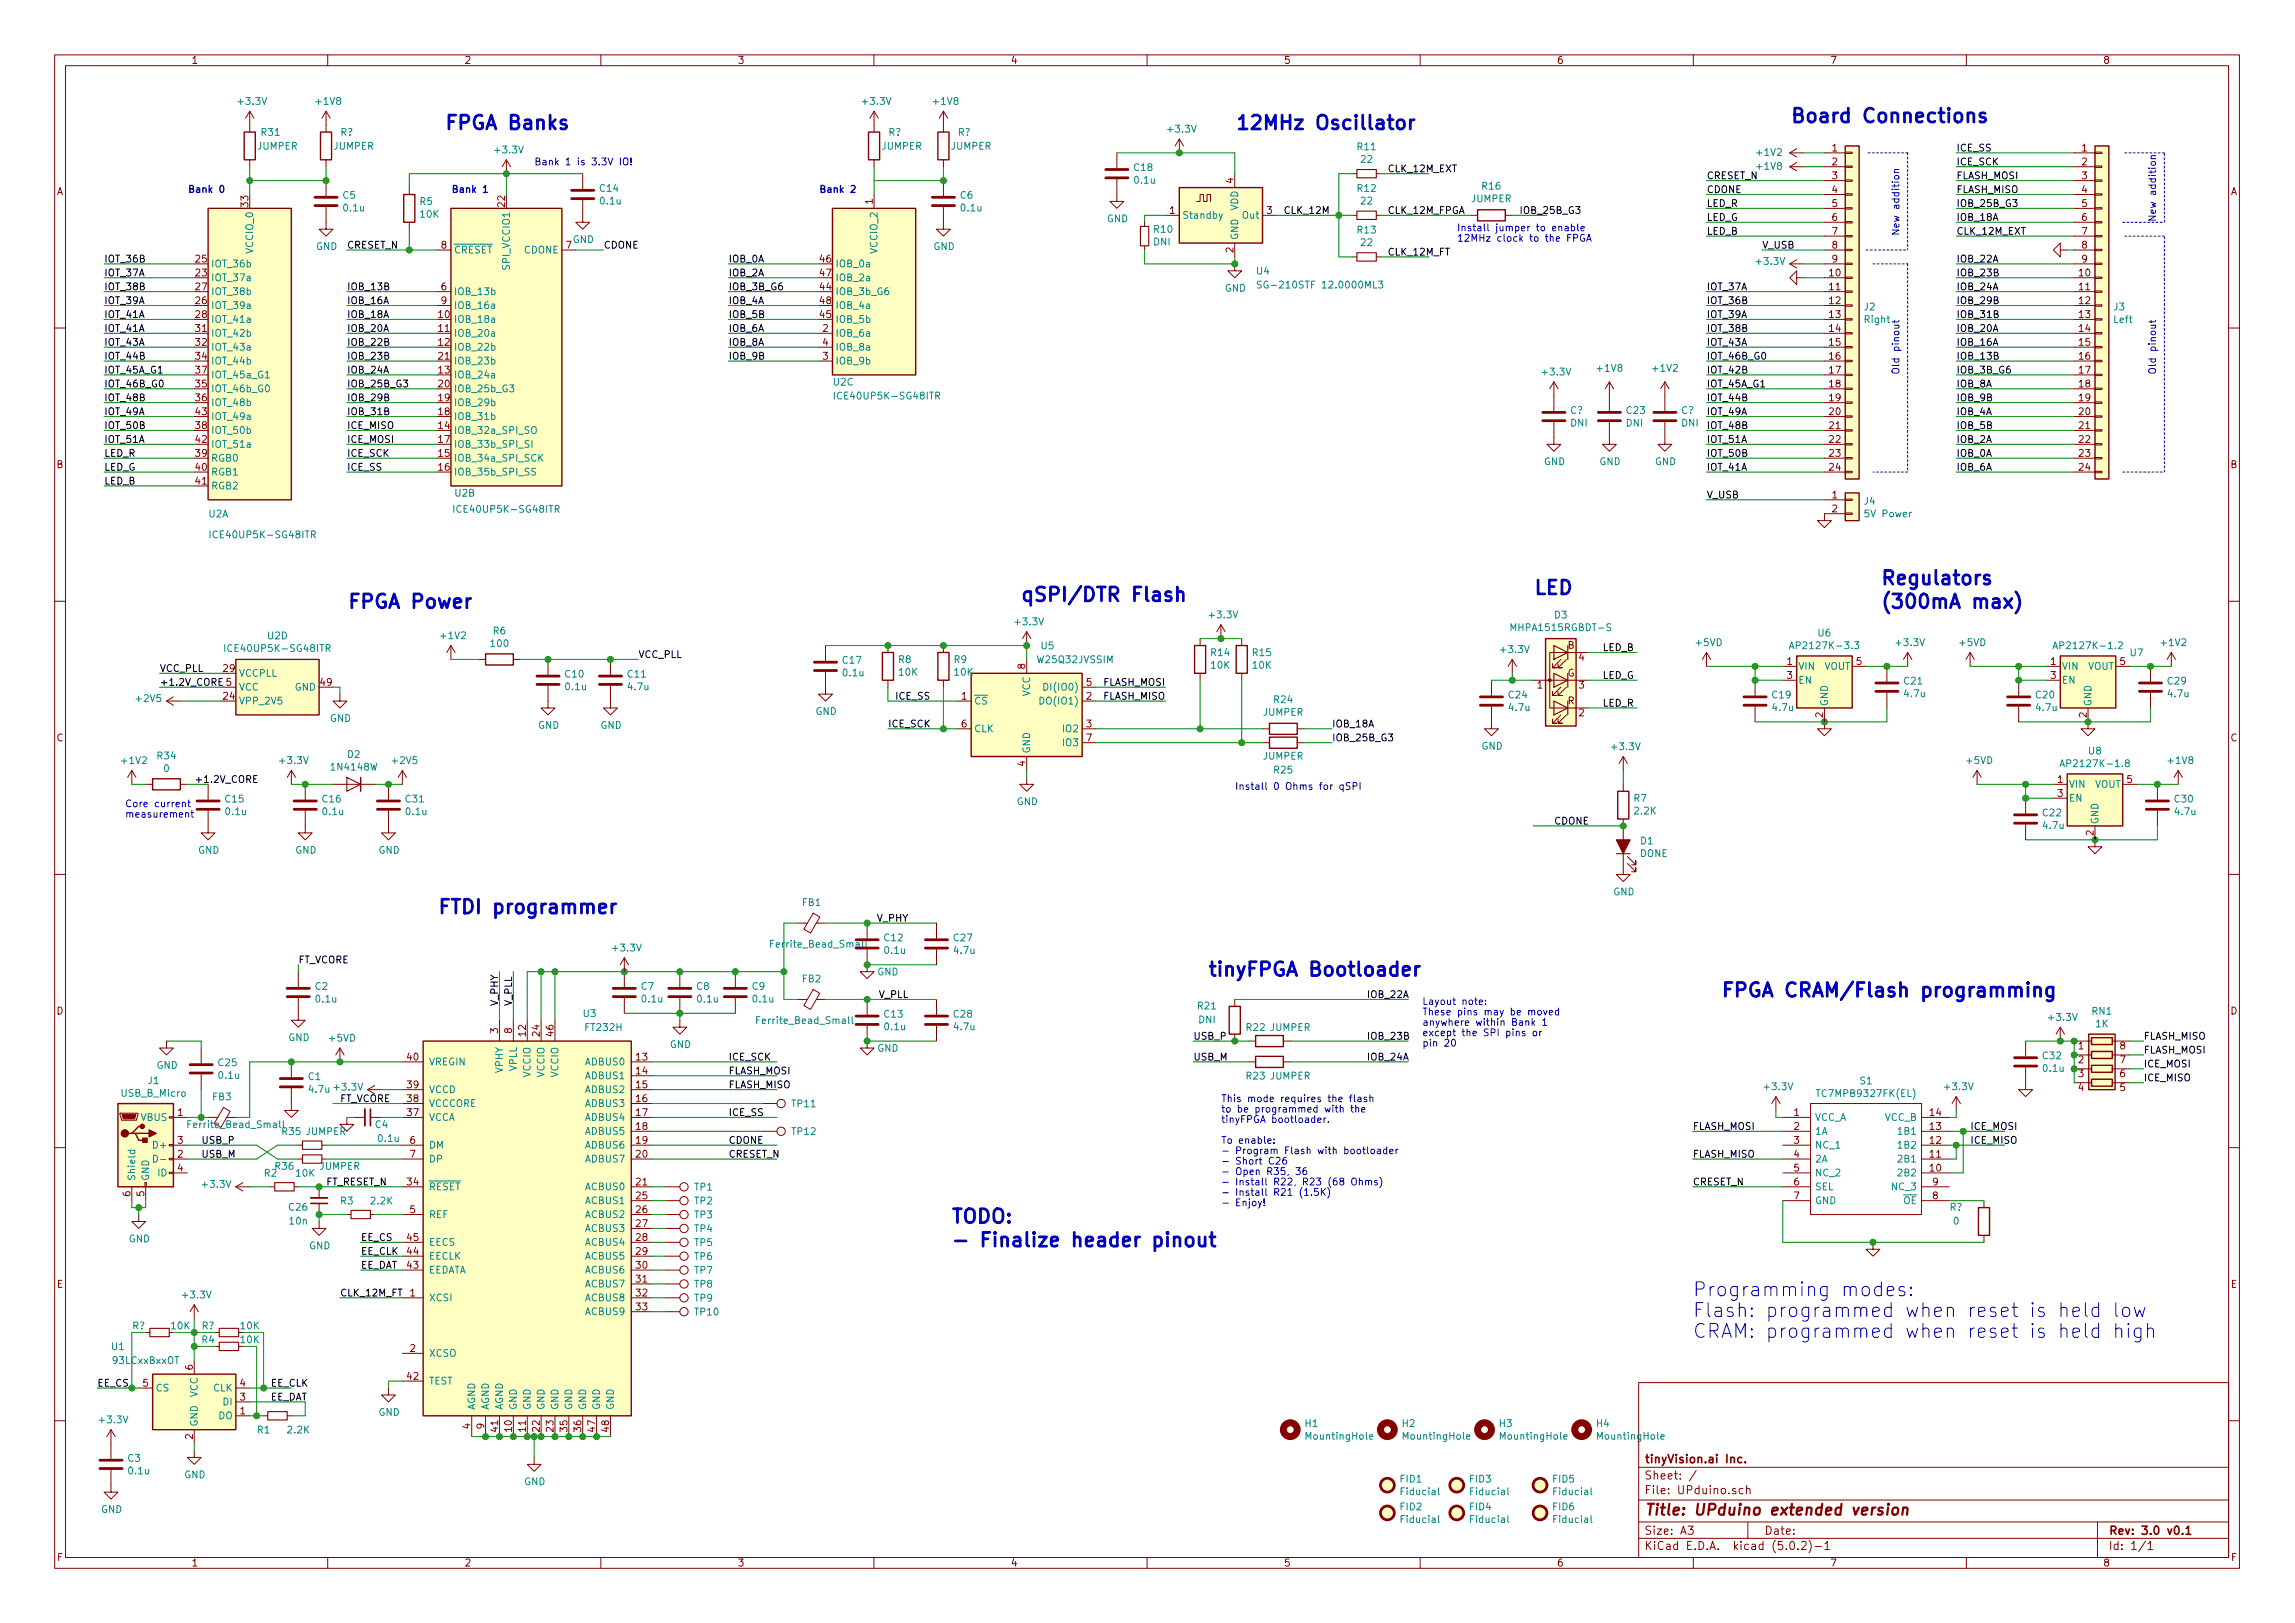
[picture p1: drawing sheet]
<svg xmlns="http://www.w3.org/2000/svg" width="420mm" height="297mm" viewBox="0 0 420 297" stroke-linecap="round" stroke-linejoin="round" font-family="sans-serif">
<defs><g id="words">
<g font-size="3.5" fill="#0000c2">
<text x="81.3" y="23.7">FPGA Banks</text>
<text x="226.1" y="23.7">12MHz Oscillator</text>
<text x="327.7" y="22.5">Board Connections</text>
<text x="344.2" y="107">Regulators</text>
<text x="63.5" y="111.4">FPGA Power</text>
<text x="186.7" y="110.1">qSPI/DTR Flash</text>
<text x="280.7" y="108.8">LED</text>
<text x="344.2" y="111.4">(300mA max)</text>
<text x="80" y="167.2">FTDI programmer</text>
<text x="221" y="178.7">tinyFPGA Bootloader</text>
<text x="315" y="182.5">FPGA CRAM/Flash programming</text>
<text x="174" y="223.9">TODO:</text>
<text x="174" y="228.2">- Finalize header pinout</text>
<text x="309.9" y="237.3">Programming modes:</text>
<text x="309.9" y="241.1">Flash: programmed when reset is held low</text>
<text x="309.9" y="244.9">CRAM: programmed when reset is held high</text>
</g>
<text font-size="2.8" fill="#840000" x="301" y="277.3">Title: UPduino extended version</text>
<g font-size="2.1" fill="#840000">
<text x="301" y="267.8">tinyVision.ai Inc.</text>
<text x="301" y="273.5">File: UPduino.sch</text>
<text x="301" y="270.8">Sheet: /</text>
<text x="301" y="280.9">Size: A3</text>
<text x="323" y="280.9">Date:</text>
<text x="386" y="280.9">Rev: 3.0 v0.1</text>
<text x="301" y="283.7">KiCad E.D.A. kicad (5.0.2)-1</text>
<text x="386" y="283.7">Id: 1/1</text>
</g>
<g font-size="1.8" fill="#840000">
<text x="35" y="11.7">1</text>
<text x="85" y="11.7">2</text>
<text x="135" y="11.7">3</text>
<text x="185" y="11.7">4</text>
<text x="235" y="11.7">5</text>
<text x="285" y="11.7">6</text>
<text x="335" y="11.7">7</text>
<text x="385" y="11.7">8</text>
<text x="335.4" y="27.7">1</text>
<text x="381.2" y="27.7">1</text>
<text x="10.4" y="35.7">A</text>
<text x="225.8" y="33.5" transform="rotate(-90 225.8 33.5)">4</text>
<text x="335.4" y="30.3">2</text>
<text x="335.4" y="32.8">3</text>
<text x="335.4" y="35.3">4</text>
<text x="381.2" y="30.3">2</text>
<text x="381.2" y="32.8">3</text>
<text x="381.2" y="35.3">4</text>
<text x="408.4" y="35.7">A</text>
<text x="45.5" y="37.8" transform="rotate(-90 45.5 37.8)">33</text>
<text x="92.5" y="37.8" transform="rotate(-90 92.5 37.8)">22</text>
<text x="159.8" y="37.3" transform="rotate(-90 159.8 37.3)">1</text>
<text x="214.1" y="39.2">1</text>
<text x="231.9" y="39.2">3</text>
<text x="335.4" y="37.9">5</text>
<text x="335.4" y="40.4">6</text>
<text x="381.2" y="37.9">5</text>
<text x="381.2" y="40.4">6</text>
<text x="80.8" y="45.5">8</text>
<text x="103.7" y="45.5">7</text>
<text x="225.8" y="46.2" transform="rotate(-90 225.8 46.2)">2</text>
<text x="335.4" y="43">7</text>
<text x="335.4" y="45.5">8</text>
<text x="381.2" y="43">7</text>
<text x="381.2" y="45.5">8</text>
<text x="35.9" y="50.6">23</text>
<text x="35.9" y="48">25</text>
<text x="35.9" y="53.1">27</text>
<text x="80.8" y="53.1">6</text>
<text x="150.2" y="53.1">44</text>
<text x="150.2" y="48">46</text>
<text x="150.2" y="50.6">47</text>
<text x="334.9" y="50.6">10</text>
<text x="334.9" y="53.1">11</text>
<text x="335.4" y="48">9</text>
<text x="380.7" y="50.6">10</text>
<text x="380.7" y="53.1">11</text>
<text x="381.2" y="48">9</text>
<text x="35.9" y="55.7">26</text>
<text x="35.9" y="58.2">28</text>
<text x="80.3" y="58.2">10</text>
<text x="80.8" y="55.7">9</text>
<text x="150.2" y="58.2">45</text>
<text x="150.2" y="55.7">48</text>
<text x="334.9" y="55.7">12</text>
<text x="334.9" y="58.2">13</text>
<text x="380.7" y="55.7">12</text>
<text x="380.7" y="58.2">13</text>
<text x="35.9" y="60.7">31</text>
<text x="35.9" y="63.3">32</text>
<text x="35.9" y="65.8">34</text>
<text x="80.3" y="60.7">11</text>
<text x="80.3" y="63.3">12</text>
<text x="80.3" y="65.8">21</text>
<text x="150.6" y="60.7">2</text>
<text x="150.6" y="65.8">3</text>
<text x="150.6" y="63.3">4</text>
<text x="334.9" y="60.7">14</text>
<text x="334.9" y="63.3">15</text>
<text x="334.9" y="65.8">16</text>
<text x="380.7" y="60.7">14</text>
<text x="380.7" y="63.3">15</text>
<text x="380.7" y="65.8">16</text>
<text x="35.9" y="70.9">35</text>
<text x="35.9" y="68.4">37</text>
<text x="80.3" y="68.4">13</text>
<text x="80.3" y="70.9">20</text>
<text x="334.9" y="68.4">17</text>
<text x="334.9" y="70.9">18</text>
<text x="380.7" y="68.4">17</text>
<text x="380.7" y="70.9">18</text>
<text x="35.9" y="73.4">36</text>
<text x="35.9" y="76">43</text>
<text x="80.3" y="76">18</text>
<text x="80.3" y="73.4">19</text>
<text x="334.9" y="73.4">19</text>
<text x="334.9" y="76">20</text>
<text x="380.7" y="73.4">19</text>
<text x="380.7" y="76">20</text>
<text x="35.9" y="78.5">38</text>
<text x="35.9" y="83.6">39</text>
<text x="35.9" y="81.1">42</text>
<text x="80.3" y="78.5">14</text>
<text x="80.3" y="83.6">15</text>
<text x="80.3" y="81.1">17</text>
<text x="334.9" y="78.5">21</text>
<text x="334.9" y="81.1">22</text>
<text x="334.9" y="83.6">23</text>
<text x="380.7" y="78.5">21</text>
<text x="380.7" y="81.1">22</text>
<text x="380.7" y="83.6">23</text>
<text x="10.4" y="85.7">B</text>
<text x="35.9" y="86.1">40</text>
<text x="35.9" y="88.7">41</text>
<text x="80.3" y="86.1">16</text>
<text x="334.9" y="86.1">24</text>
<text x="380.7" y="86.1">24</text>
<text x="408.4" y="85.7">B</text>
<text x="335.4" y="91.2">1</text>
<text x="335.4" y="93.8">2</text>
<text x="287" y="118.7">B</text>
<text x="40.9" y="123">29</text>
<text x="41.4" y="125.5">5</text>
<text x="58.7" y="125.5">49</text>
<text x="187.7" y="122.4" transform="rotate(-90 187.7 122.4)">8</text>
<text x="198.9" y="125.5">5</text>
<text x="287" y="123.8">G</text>
<text x="289.1" y="120.9">4</text>
<text x="327.2" y="121.7">1</text>
<text x="327.2" y="124.2">3</text>
<text x="339.9" y="121.7">5</text>
<text x="375.4" y="121.7">1</text>
<text x="375.4" y="124.2">3</text>
<text x="388.1" y="121.7">5</text>
<text x="40.9" y="128.1">24</text>
<text x="176" y="128.1">1</text>
<text x="198.9" y="128.1">2</text>
<text x="281.5" y="126">1</text>
<text x="287" y="128.9">R</text>
<text x="289.1" y="131.1">2</text>
<text x="289.1" y="126">3</text>
<text x="333.8" y="131.3" transform="rotate(-90 333.8 131.3)">2</text>
<text x="382" y="131.3" transform="rotate(-90 382 131.3)">2</text>
<text x="10.4" y="135.7">C</text>
<text x="176" y="133.1">6</text>
<text x="198.9" y="133.1">3</text>
<text x="198.9" y="135.7">7</text>
<text x="408.4" y="135.7">C</text>
<text x="187.7" y="140.2" transform="rotate(-90 187.7 140.2)">4</text>
<text x="376.7" y="143.3">1</text>
<text x="389.4" y="143.3">5</text>
<text x="376.7" y="145.8">3</text>
<text x="383.3" y="152.9" transform="rotate(-90 383.3 152.9)">2</text>
<text x="10.4" y="185.7">D</text>
<text x="408.4" y="185.7">D</text>
<text x="91.2" y="189.1" transform="rotate(-90 91.2 189.1)">3</text>
<text x="93.7" y="189.1" transform="rotate(-90 93.7 189.1)">8</text>
<text x="96.3" y="189.6" transform="rotate(-90 96.3 189.6)">12</text>
<text x="98.8" y="189.6" transform="rotate(-90 98.8 189.6)">24</text>
<text x="101.3" y="189.6" transform="rotate(-90 101.3 189.6)">46</text>
<text x="74.6" y="194.1">40</text>
<text x="116.5" y="194.1">13</text>
<text x="116.5" y="196.6">14</text>
<text x="380.5" y="192.1">1</text>
<text x="380.5" y="194.6">2</text>
<text x="380.5" y="197.1">3</text>
<text x="388.1" y="197.1">6</text>
<text x="388.1" y="194.6">7</text>
<text x="388.1" y="192.1">8</text>
<text x="74.6" y="201.7">38</text>
<text x="74.6" y="199.2">39</text>
<text x="116.5" y="199.2">15</text>
<text x="116.5" y="201.7">16</text>
<text x="380.5" y="199.7">4</text>
<text x="388.1" y="199.7">5</text>
<text x="32.5" y="204.3">1</text>
<text x="32.5" y="209.3">3</text>
<text x="74.6" y="204.3">37</text>
<text x="75.1" y="209.3">6</text>
<text x="116.5" y="204.3">17</text>
<text x="116.5" y="206.8">18</text>
<text x="116.5" y="209.3">19</text>
<text x="328.4" y="204.3">1</text>
<text x="328.4" y="206.8">2</text>
<text x="328.4" y="209.3">3</text>
<text x="353.4" y="204.3">14</text>
<text x="353.4" y="206.8">13</text>
<text x="353.4" y="209.3">12</text>
<text x="32.5" y="211.9">2</text>
<text x="32.5" y="214.4">4</text>
<text x="75.1" y="211.9">7</text>
<text x="116.5" y="211.9">20</text>
<text x="328.4" y="211.9">4</text>
<text x="328.4" y="214.4">5</text>
<text x="353.4" y="211.9">11</text>
<text x="353.4" y="214.4">10</text>
<text x="23.9" y="219" transform="rotate(-90 23.9 219)">6</text>
<text x="26.4" y="219" transform="rotate(-90 26.4 219)">5</text>
<text x="74.6" y="217">34</text>
<text x="116.5" y="217">21</text>
<text x="116.5" y="219.5">25</text>
<text x="328.4" y="217">6</text>
<text x="328.4" y="219.5">7</text>
<text x="353.8" y="217">9</text>
<text x="353.8" y="219.5">8</text>
<text x="74.6" y="227.1">45</text>
<text x="75.1" y="222">5</text>
<text x="116.5" y="222">26</text>
<text x="116.5" y="224.6">27</text>
<text x="116.5" y="227.1">28</text>
<text x="74.6" y="232.2">43</text>
<text x="74.6" y="229.7">44</text>
<text x="116.5" y="229.7">29</text>
<text x="116.5" y="232.2">30</text>
<text x="10.4" y="235.7">E</text>
<text x="75.1" y="237.3">1</text>
<text x="116.5" y="234.7">31</text>
<text x="116.5" y="237.3">32</text>
<text x="116.5" y="239.8">33</text>
<text x="408.4" y="235.7">E</text>
<text x="35.3" y="250.7" transform="rotate(-90 35.3 250.7)">6</text>
<text x="75.1" y="247.4">2</text>
<text x="26.2" y="253.8">5</text>
<text x="44" y="256.3">3</text>
<text x="44" y="253.8">4</text>
<text x="74.6" y="252.5">42</text>
<text x="35.3" y="263.4" transform="rotate(-90 35.3 263.4)">2</text>
<text x="44" y="258.9">1</text>
<text x="86.1" y="261.5" transform="rotate(-90 86.1 261.5)">4</text>
<text x="88.6" y="261.5" transform="rotate(-90 88.6 261.5)">9</text>
<text x="91.2" y="262" transform="rotate(-90 91.2 262)">41</text>
<text x="93.7" y="262" transform="rotate(-90 93.7 262)">10</text>
<text x="96.3" y="262" transform="rotate(-90 96.3 262)">11</text>
<text x="98.8" y="262" transform="rotate(-90 98.8 262)">22</text>
<text x="101.3" y="262" transform="rotate(-90 101.3 262)">23</text>
<text x="103.9" y="262" transform="rotate(-90 103.9 262)">35</text>
<text x="106.4" y="262" transform="rotate(-90 106.4 262)">36</text>
<text x="109" y="262" transform="rotate(-90 109 262)">47</text>
<text x="111.5" y="262" transform="rotate(-90 111.5 262)">48</text>
<text x="10.5" y="285.7">F</text>
<text x="35" y="286.7">1</text>
<text x="85" y="286.7">2</text>
<text x="135" y="286.7">3</text>
<text x="185" y="286.7">4</text>
<text x="235" y="286.7">5</text>
<text x="285" y="286.7">6</text>
<text x="335" y="286.7">7</text>
<text x="385" y="286.7">8</text>
<text x="408.5" y="285.7">F</text>
</g>
<g font-size="1.8" fill="#008484">
<text x="43.8" y="19.2">+3.3V</text>
<text x="58" y="19.2">+1V8</text>
<text x="158.1" y="19.2">+3.3V</text>
<text x="171" y="19.2">+1V8</text>
<text x="47.1" y="27.4">JUMPER</text>
<text x="47.9" y="24.9">R31</text>
<text x="61.1" y="27.4">JUMPER</text>
<text x="62.3" y="24.9">R?</text>
<text x="90.8" y="28.1">+3.3V</text>
<text x="161.4" y="27.4">JUMPER</text>
<text x="162.7" y="24.9">R?</text>
<text x="174.1" y="27.4">JUMPER</text>
<text x="175.4" y="24.9">R?</text>
<text x="213.9" y="24.3">+3.3V</text>
<text x="248.6" y="27.5">R11</text>
<text x="249.2" y="29.8">22</text>
<text x="321.8" y="28.5">+1V2</text>
<text x="109.9" y="35.1">C14</text>
<text x="207.7" y="31.3">C18</text>
<text x="207.8" y="33.6">0.1u</text>
<text x="248.6" y="35.1">R12</text>
<text x="271.4" y="34.7">R16</text>
<text x="321.8" y="31.1">+1V8</text>
<text x="62.8" y="36.4">C5</text>
<text x="63" y="38.7">0.1u</text>
<text x="76.9" y="37.5">R5</text>
<text x="77" y="39.8">10K</text>
<text x="110" y="37.4">0.1u</text>
<text x="175.8" y="36.4">C6</text>
<text x="176" y="38.7">0.1u</text>
<text x="202.6" y="40.7">GND</text>
<text x="216.4" y="40">Standby</text>
<text x="226.7" y="38.6" transform="rotate(-90 226.7 38.6)">VDD</text>
<text x="227.6" y="40">Out</text>
<text x="249.2" y="37.4">22</text>
<text x="269.3" y="37">JUMPER</text>
<text x="46.4" y="46.2" transform="rotate(-90 46.4 46.2)">VCCIO_0</text>
<text x="57.9" y="45.8">GND</text>
<text x="83.1" y="46.4">CRESET</text>
<text x="96" y="46.4">CDONE</text>
<text x="104.9" y="44.5">GND</text>
<text x="160.7" y="46.2" transform="rotate(-90 160.7 46.2)">VCCIO_2</text>
<text x="170.9" y="45.8">GND</text>
<text x="211.2" y="44.9">DNI</text>
<text x="211.3" y="42.6">R10</text>
<text x="226.7" y="44" transform="rotate(-90 226.7 44)">GND</text>
<text x="248.6" y="42.7">R13</text>
<text x="249.2" y="45">22</text>
<text x="38.6" y="51.5">IOT_37a</text>
<text x="38.6" y="48.9">IOT_36b</text>
<text x="93.3" y="49.1" transform="rotate(-90 93.3 49.1)">SPI_VCCIO1</text>
<text x="152.9" y="48.9">IOB_0a</text>
<text x="152.9" y="51.5">IOB_2a</text>
<text x="224.2" y="53.4">GND</text>
<text x="230.1" y="50.3">U4</text>
<text x="231.7" y="52.8">SG-210STF 12.0000ML3</text>
<text x="321.7" y="48.5">+3.3V</text>
<text x="38.6" y="56.6">IOT_39a</text>
<text x="38.6" y="54">IOT_38b</text>
<text x="38.6" y="59.1">IOT_41a</text>
<text x="83.1" y="59.1">IOB_18a</text>
<text x="83.1" y="54">IOB_13b</text>
<text x="83.1" y="56.6">IOB_16a</text>
<text x="152.9" y="54">IOB_3b_G6</text>
<text x="152.9" y="59.1">IOB_5b</text>
<text x="152.9" y="56.6">IOB_4a</text>
<text x="341.3" y="56.8">J2</text>
<text x="341.4" y="59.1">Right</text>
<text x="387" y="56.8">J3</text>
<text x="387" y="59.1">Left</text>
<text x="38.6" y="61.6">IOT_42b</text>
<text x="38.6" y="64.2">IOT_43a</text>
<text x="83.1" y="61.6">IOB_20a</text>
<text x="83.1" y="64.2">IOB_22b</text>
<text x="152.9" y="61.6">IOB_6a</text>
<text x="152.9" y="64.2">IOB_8a</text>
<text x="38.6" y="66.7">IOT_44b</text>
<text x="38.6" y="71.8">IOT_46b_G0</text>
<text x="38.6" y="69.3">IOT_45a_G1</text>
<text x="83.1" y="69.3">IOB_24a</text>
<text x="83.1" y="71.8">IOB_25b_G3</text>
<text x="83.1" y="66.7">IOB_23b</text>
<text x="152.6" y="70.6">U2C</text>
<text x="152.9" y="66.7">IOB_9b</text>
<text x="282.5" y="68.7">+3.3V</text>
<text x="292.6" y="68">+1V8</text>
<text x="302.7" y="68">+1V2</text>
<text x="38.6" y="74.3">IOT_48b</text>
<text x="38.6" y="76.9">IOT_49a</text>
<text x="83.1" y="76.9">IOB_31b</text>
<text x="83.1" y="74.3">IOB_29b</text>
<text x="153.6" y="73.1">ICE40UP5K-SG48ITR</text>
<text x="287.5" y="75.8">C?</text>
<text x="297.8" y="75.8">C23</text>
<text x="307.8" y="75.8">C?</text>
<text x="38.6" y="79.4">IOT_50b</text>
<text x="38.6" y="82">IOT_51a</text>
<text x="83.1" y="79.4">IOB_32a_SPI_SO</text>
<text x="83.1" y="82">IOB_33b_SPI_SI</text>
<text x="287.6" y="78.1">DNI</text>
<text x="297.7" y="78.1">DNI</text>
<text x="307.9" y="78.1">DNI</text>
<text x="38.6" y="84.5">RGB0</text>
<text x="38.6" y="87">RGB1</text>
<text x="38.6" y="89.6">RGB2</text>
<text x="83.1" y="84.5">IOB_34a_SPI_SCK</text>
<text x="83.1" y="87">IOB_35b_SPI_SS</text>
<text x="282.7" y="85.1">GND</text>
<text x="292.8" y="85.1">GND</text>
<text x="303" y="85.1">GND</text>
<text x="38.2" y="94.7">U2A</text>
<text x="83.3" y="90.9">U2B</text>
<text x="83.9" y="93.8">ICE40UP5K-SG48ITR</text>
<text x="341.3" y="92.4">J4</text>
<text x="341.7" y="94.7">5V Power</text>
<text x="39.3" y="98.5">ICE40UP5K-SG48ITR</text>
<text x="221.6" y="113.2">+3.3V</text>
<text x="284.6" y="113.2">D3</text>
<text x="42" y="119.3">ICE40UP5K-SG48ITR</text>
<text x="49" y="117">U2D</text>
<text x="80.8" y="117">+1V2</text>
<text x="90" y="118.4">100</text>
<text x="90.3" y="116.1">R6</text>
<text x="186" y="114.4">+3.3V</text>
<text x="190.7" y="118.8">U5</text>
<text x="274.9" y="119.5">+3.3V</text>
<text x="277.2" y="115.5">MHPA1515RGBDT-S</text>
<text x="310.6" y="118.2">+5VD</text>
<text x="328.7" y="118.8">AP2127K-3.3</text>
<text x="332.9" y="116.5">U6</text>
<text x="347.3" y="118.2">+3.3V</text>
<text x="358.8" y="118.2">+5VD</text>
<text x="376.9" y="118.8">AP2127K-1.2</text>
<text x="395.8" y="118.2">+1V2</text>
<text x="43.7" y="123.9">VCCPLL</text>
<text x="103.5" y="124">C10</text>
<text x="115" y="124">C11</text>
<text x="154.3" y="121.5">C17</text>
<text x="154.5" y="123.8">0.1u</text>
<text x="164.5" y="121.3">R8</text>
<text x="164.6" y="123.7">10K</text>
<text x="174.7" y="121.3">R9</text>
<text x="174.8" y="123.7">10K</text>
<text x="190.1" y="121.4">W25Q32JVSSIM</text>
<text x="221.8" y="120.1">R14</text>
<text x="221.8" y="122.4">10K</text>
<text x="229.4" y="120.1">R15</text>
<text x="229.4" y="122.4">10K</text>
<text x="329.2" y="122.6">VIN</text>
<text x="329.2" y="125.1">EN</text>
<text x="333.9" y="122.6">VOUT</text>
<text x="348.6" y="125.3">C21</text>
<text x="377.4" y="122.6">VIN</text>
<text x="377.4" y="125.1">EN</text>
<text x="382.2" y="122.6">VOUT</text>
<text x="390" y="120.1">U7</text>
<text x="396.9" y="125.3">C29</text>
<text x="25.1" y="128.5">+2V5</text>
<text x="43.7" y="128.9">VPP_2V5</text>
<text x="43.7" y="126.4">VCC</text>
<text x="54" y="126.4">GND</text>
<text x="103.7" y="126.3">0.1u</text>
<text x="115.1" y="126.3">4.7u</text>
<text x="149.3" y="130.8">GND</text>
<text x="178.3" y="128.9">CS</text>
<text x="188.6" y="127.5" transform="rotate(-90 188.6 127.5)">VCC</text>
<text x="190.9" y="128.9">DO(IO1)</text>
<text x="191.8" y="126.4">DI(IO0)</text>
<text x="231.2" y="131">JUMPER</text>
<text x="233.3" y="128.7">R24</text>
<text x="276.3" y="127.8">C24</text>
<text x="276.4" y="130.1">4.7u</text>
<text x="324.5" y="127.8">C19</text>
<text x="324.6" y="130.1">4.7u</text>
<text x="334.6" y="129.3" transform="rotate(-90 334.6 129.3)">GND</text>
<text x="348.8" y="127.6">4.7u</text>
<text x="372.8" y="127.8">C20</text>
<text x="372.9" y="130.1">4.7u</text>
<text x="382.9" y="129.3" transform="rotate(-90 382.9 129.3)">GND</text>
<text x="397" y="127.6">4.7u</text>
<text x="60.4" y="132.1">GND</text>
<text x="98.5" y="133.4">GND</text>
<text x="109.9" y="133.4">GND</text>
<text x="178.3" y="134">CLK</text>
<text x="188.6" y="138" transform="rotate(-90 188.6 138)">GND</text>
<text x="194.8" y="134">IO2</text>
<text x="194.8" y="136.6">IO3</text>
<text x="271.2" y="137.2">GND</text>
<text x="295.2" y="137.3">+3.3V</text>
<text x="22.4" y="139.8">+1V2</text>
<text x="28.9" y="139">R34</text>
<text x="30" y="141.3">0</text>
<text x="51.4" y="139.8">+3.3V</text>
<text x="60.8" y="141">1N4148W</text>
<text x="63.7" y="138.7">D2</text>
<text x="72" y="139.8">+2V5</text>
<text x="231.2" y="139">JUMPER</text>
<text x="233.3" y="141.6">R25</text>
<text x="360.1" y="139.8">+5VD</text>
<text x="378.2" y="140.4">AP2127K-1.8</text>
<text x="382.4" y="138.1">U8</text>
<text x="397.1" y="139.8">+1V8</text>
<text x="41.3" y="146.9">C15</text>
<text x="41.4" y="149.2">0.1u</text>
<text x="59.1" y="146.9">C16</text>
<text x="59.2" y="149.2">0.1u</text>
<text x="74.3" y="146.9">C31</text>
<text x="74.4" y="149.2">0.1u</text>
<text x="186.1" y="147.4">GND</text>
<text x="299.2" y="146.7">R7</text>
<text x="299.3" y="149.1">2.2K</text>
<text x="374" y="149.4">C22</text>
<text x="378.7" y="144.2">VIN</text>
<text x="378.7" y="146.7">EN</text>
<text x="383.5" y="144.2">VOUT</text>
<text x="398.2" y="146.9">C30</text>
<text x="398.3" y="149.2">4.7u</text>
<text x="300.4" y="154.5">D1</text>
<text x="374.2" y="151.7">4.7u</text>
<text x="384.2" y="150.9" transform="rotate(-90 384.2 150.9)">GND</text>
<text x="36.3" y="156.2">GND</text>
<text x="54.1" y="156.2">GND</text>
<text x="69.3" y="156.2">GND</text>
<text x="300.3" y="156.9">DONE</text>
<text x="146.9" y="165.8">FB1</text>
<text x="295.4" y="163.9">GND</text>
<text x="141.6" y="173.4">Ferrite_Bead_Small</text>
<text x="162" y="172.3">C12</text>
<text x="174.7" y="172.3">C27</text>
<text x="112.3" y="174.1">+3.3V</text>
<text x="146.9" y="179.8">FB2</text>
<text x="160.6" y="178.5">GND</text>
<text x="162.1" y="174.6">0.1u</text>
<text x="174.8" y="174.6">4.7u</text>
<text x="57.7" y="181.2">C2</text>
<text x="57.9" y="183.5">0.1u</text>
<text x="117.4" y="181.2">C7</text>
<text x="117.6" y="183.5">0.1u</text>
<text x="127.6" y="181.2">C8</text>
<text x="127.8" y="183.5">0.1u</text>
<text x="137.7" y="181.2">C9</text>
<text x="137.9" y="183.5">0.1u</text>
<text x="219.3" y="184.7">R21</text>
<text x="383.1" y="185.7">RN1</text>
<text x="52.8" y="190.5">GND</text>
<text x="60.4" y="190.6">+5VD</text>
<text x="106.8" y="186.1">U3</text>
<text x="107.3" y="188.7">FT232H</text>
<text x="122.6" y="191.8">GND</text>
<text x="139.1" y="187.4">Ferrite_Bead_Small</text>
<text x="162" y="186.2">C13</text>
<text x="162.1" y="188.6">0.1u</text>
<text x="174.7" y="186.2">C28</text>
<text x="174.8" y="188.6">4.7u</text>
<text x="219.5" y="187.3">DNI</text>
<text x="228.2" y="188.7">R22 JUMPER</text>
<text x="375.2" y="186.8">+3.3V</text>
<text x="383.7" y="188">1K</text>
<text x="28.7" y="195.6">GND</text>
<text x="40" y="195.1">C25</text>
<text x="40.2" y="197.4">0.1u</text>
<text x="56.5" y="197.7">C1</text>
<text x="78.5" y="195">VREGIN</text>
<text x="92.1" y="196.4" transform="rotate(-90 92.1 196.4)">VPHY</text>
<text x="94.6" y="196.1" transform="rotate(-90 94.6 196.1)">VPLL</text>
<text x="97.2" y="197.2" transform="rotate(-90 97.2 197.2)">VCCIO</text>
<text x="99.7" y="197.2" transform="rotate(-90 99.7 197.2)">VCCIO</text>
<text x="102.2" y="197.2" transform="rotate(-90 102.2 197.2)">VCCIO</text>
<text x="107.3" y="195">ADBUS0</text>
<text x="107.3" y="197.5">ADBUS1</text>
<text x="160.6" y="192.5">GND</text>
<text x="228.2" y="197.6">R23 JUMPER</text>
<text x="374" y="193.9">C32</text>
<text x="374.2" y="196.2">0.1u</text>
<text x="22.3" y="200.7">USB_B_Micro</text>
<text x="27.2" y="198.4">J1</text>
<text x="39" y="201.4">FB3</text>
<text x="56.7" y="200">4.7u +3.3V</text>
<text x="78.5" y="202.6">VCCCORE</text>
<text x="78.5" y="200.1">VCCD</text>
<text x="107.3" y="200.1">ADBUS2</text>
<text x="107.3" y="202.6">ADBUS3</text>
<text x="145.1" y="202.7">TP11</text>
<text x="323.2" y="199.5">+3.3V</text>
<text x="333.1" y="200.8">TC7MPB9327FK(EL)</text>
<text x="340.6" y="198.5">S1</text>
<text x="356.2" y="199.5">+3.3V</text>
<text x="25.8" y="205.1">VBUS</text>
<text x="34.9" y="206.5">Ferrite_Bead_Small</text>
<text x="51.7" y="207.7">R35 JUMPER</text>
<text x="68.7" y="206.5">C4</text>
<text x="69.4" y="209">0.1u</text>
<text x="78.5" y="205.1">VCCA</text>
<text x="107.3" y="205.1">ADBUS4</text>
<text x="107.3" y="207.7">ADBUS5</text>
<text x="145.1" y="207.7">TP12</text>
<text x="332.2" y="205.1">VCC_A</text>
<text x="332.2" y="207.7">1A</text>
<text x="345" y="205.1">VCC_B</text>
<text x="347.8" y="207.7">1B1</text>
<text x="28.4" y="210.2">D+</text>
<text x="29" y="215.3">ID</text>
<text x="48.4" y="215.4">R2</text>
<text x="50.4" y="214.1">R36</text>
<text x="54.3" y="215.4">10K</text>
<text x="58.5" y="214.1">JUMPER</text>
<text x="78.5" y="210.2">DM</text>
<text x="78.5" y="212.8">DP</text>
<text x="107.3" y="210.2">ADBUS6</text>
<text x="107.3" y="212.8">ADBUS7</text>
<text x="332.2" y="210.2">NC_1</text>
<text x="332.2" y="212.8">2A</text>
<text x="332.2" y="215.3">NC_2</text>
<text x="347.8" y="210.2">1B2</text>
<text x="347.8" y="212.8">2B1</text>
<text x="347.8" y="215.3">2B2</text>
<text x="24.8" y="216.2" transform="rotate(-90 24.8 216.2)">Shield</text>
<text x="27.3" y="216.2" transform="rotate(-90 27.3 216.2)">GND</text>
<text x="37.2" y="217.4">+3.3V</text>
<text x="53" y="221.6">C26</text>
<text x="62.4" y="220.4">R3</text>
<text x="68" y="220.4">2.2K</text>
<text x="78.5" y="217.8">RESET</text>
<text x="107.3" y="217.8">ACBUS0</text>
<text x="107.3" y="220.4">ACBUS1</text>
<text x="127.2" y="217.9">TP1</text>
<text x="127.2" y="220.4">TP2</text>
<text x="332.2" y="217.8">SEL</text>
<text x="332.2" y="220.4">GND</text>
<text x="346.5" y="217.8">NC_3</text>
<text x="348.5" y="220.4">OE</text>
<text x="356.9" y="221.6">R?</text>
<text x="23.6" y="227.4">GND</text>
<text x="53.1" y="224.1">10n</text>
<text x="78.5" y="222.9">REF</text>
<text x="107.3" y="222.9">ACBUS2</text>
<text x="107.3" y="225.5">ACBUS3</text>
<text x="127.2" y="223">TP3</text>
<text x="127.2" y="225.5">TP4</text>
<text x="357.7" y="224.1">0</text>
<text x="56.6" y="228.6">GND</text>
<text x="78.5" y="233.1">EEDATA</text>
<text x="78.5" y="230.5">EECLK</text>
<text x="78.5" y="228">EECS</text>
<text x="107.3" y="228">ACBUS4</text>
<text x="107.3" y="230.5">ACBUS5</text>
<text x="107.3" y="233.1">ACBUS6</text>
<text x="127.2" y="228.1">TP5</text>
<text x="127.2" y="230.6">TP6</text>
<text x="127.2" y="233.1">TP7</text>
<text x="33.6" y="237.6">+3.3V</text>
<text x="78.5" y="238.2">XCSI</text>
<text x="107.3" y="235.6">ACBUS7</text>
<text x="107.3" y="238.2">ACBUS8</text>
<text x="127.2" y="235.7">TP8</text>
<text x="127.2" y="238.2">TP9</text>
<text x="31.4" y="243.3">10K</text>
<text x="36.9" y="243.3">R?</text>
<text x="37" y="245.8">R4</text>
<text x="44.1" y="243.3">10K</text>
<text x="107.3" y="240.7">ACBUS9</text>
<text x="127.3" y="240.8">TP10</text>
<text x="20.5" y="247.1">U1</text>
<text x="20.7" y="249.6">93LCxxBxxOT</text>
<text x="78.5" y="248.3">XCSO</text>
<text x="28.4" y="254.7">CS</text>
<text x="36.2" y="255.7" transform="rotate(-90 36.2 255.7)">VCC</text>
<text x="39" y="254.7">CLK</text>
<text x="40.9" y="257.2">DI</text>
<text x="78.5" y="253.4">TEST</text>
<text x="18.4" y="260.5">+3.3V</text>
<text x="36.2" y="261.1" transform="rotate(-90 36.2 261.1)">GND</text>
<text x="40" y="259.8">DO</text>
<text x="47.1" y="262.3">R1</text>
<text x="52.8" y="262.3">2.2K</text>
<text x="69.3" y="259.1">GND</text>
<text x="87" y="258.1" transform="rotate(-90 87 258.1)">AGND</text>
<text x="89.5" y="258.1" transform="rotate(-90 89.5 258.1)">AGND</text>
<text x="92.1" y="258.1" transform="rotate(-90 92.1 258.1)">AGND</text>
<text x="94.6" y="258.1" transform="rotate(-90 94.6 258.1)">GND</text>
<text x="97.2" y="258.1" transform="rotate(-90 97.2 258.1)">GND</text>
<text x="99.7" y="258.1" transform="rotate(-90 99.7 258.1)">GND</text>
<text x="102.2" y="258.1" transform="rotate(-90 102.2 258.1)">GND</text>
<text x="104.8" y="258.1" transform="rotate(-90 104.8 258.1)">GND</text>
<text x="107.3" y="258.1" transform="rotate(-90 107.3 258.1)">GND</text>
<text x="109.9" y="258.1" transform="rotate(-90 109.9 258.1)">GND</text>
<text x="112.4" y="258.1" transform="rotate(-90 112.4 258.1)">GND</text>
<text x="239" y="261.2">H1</text>
<text x="239.3" y="263.5">MountingHole</text>
<text x="256.8" y="261.2">H2</text>
<text x="257.1" y="263.5">MountingHole</text>
<text x="274.5" y="261.2">H3</text>
<text x="274.9" y="263.5">MountingHole</text>
<text x="292.3" y="261.2">H4</text>
<text x="292.7" y="263.5">MountingHole</text>
<text x="23.4" y="267.5">C3</text>
<text x="23.6" y="269.8">0.1u</text>
<text x="33.7" y="270.5">GND</text>
<text x="96" y="271.8">GND</text>
<text x="256.4" y="271.3">FID1</text>
<text x="256.6" y="273.6">Fiducial</text>
<text x="269.1" y="271.3">FID3</text>
<text x="269.3" y="273.6">Fiducial</text>
<text x="284.4" y="271.3">FID5</text>
<text x="284.6" y="273.6">Fiducial</text>
<text x="18.5" y="276.9">GND</text>
<text x="256.4" y="276.4">FID2</text>
<text x="256.6" y="278.7">Fiducial</text>
<text x="269.1" y="276.4">FID4</text>
<text x="269.3" y="278.7">Fiducial</text>
<text x="284.4" y="276.4">FID6</text>
<text x="284.6" y="278.7">Fiducial</text>
</g>
<g font-size="1.8">
<text x="358.1" y="27.7">ICE_SS</text>
<text x="254" y="31.5">CLK_12M_EXT</text>
<text x="312.4" y="32.8">CRESET_N</text>
<text x="312.4" y="35.3">CDONE</text>
<text x="358.1" y="30.3">ICE_SCK</text>
<text x="358.1" y="32.8">FLASH_MOSI</text>
<text x="358.1" y="35.3">FLASH_MISO</text>
<text x="234.9" y="39.2">CLK_12M</text>
<text x="254" y="39.2">CLK_12M_FPGA</text>
<text x="278.1" y="39.2">IOB_25B_G3</text>
<text x="312.4" y="37.9">LED_R</text>
<text x="312.4" y="40.4">LED_G</text>
<text x="358.1" y="40.4">IOB_18A</text>
<text x="358.1" y="37.9">IOB_25B_G3</text>
<text x="63.5" y="45.5">CRESET_N</text>
<text x="110.5" y="45.5">CDONE</text>
<text x="254" y="46.8">CLK_12M_FT</text>
<text x="312.4" y="43">LED_B</text>
<text x="322.6" y="45.5">V_USB</text>
<text x="358.1" y="43">CLK_12M_EXT</text>
<text x="19" y="48">IOT_36B</text>
<text x="19" y="50.6">IOT_37A</text>
<text x="19" y="53.1">IOT_38B</text>
<text x="63.5" y="53.1">IOB_13B</text>
<text x="133.3" y="48">IOB_0A</text>
<text x="133.3" y="50.6">IOB_2A</text>
<text x="133.3" y="53.1">IOB_3B_G6</text>
<text x="312.4" y="53.1">IOT_37A</text>
<text x="358.1" y="48">IOB_22A</text>
<text x="358.1" y="50.6">IOB_23B</text>
<text x="358.1" y="53.1">IOB_24A</text>
<text x="19" y="55.7">IOT_39A</text>
<text x="19" y="58.2">IOT_41A</text>
<text x="63.5" y="55.7">IOB_16A</text>
<text x="63.5" y="58.2">IOB_18A</text>
<text x="133.3" y="55.7">IOB_4A</text>
<text x="133.3" y="58.2">IOB_5B</text>
<text x="312.4" y="55.7">IOT_36B</text>
<text x="312.4" y="58.2">IOT_39A</text>
<text x="358.1" y="55.7">IOB_29B</text>
<text x="358.1" y="58.2">IOB_31B</text>
<text x="19" y="60.7">IOT_41A</text>
<text x="19" y="63.3">IOT_43A</text>
<text x="19" y="65.8">IOT_44B</text>
<text x="63.5" y="60.7">IOB_20A</text>
<text x="63.5" y="63.3">IOB_22B</text>
<text x="63.5" y="65.8">IOB_23B</text>
<text x="133.3" y="60.7">IOB_6A</text>
<text x="133.3" y="63.3">IOB_8A</text>
<text x="133.3" y="65.8">IOB_9B</text>
<text x="312.4" y="60.7">IOT_38B</text>
<text x="312.4" y="63.3">IOT_43A</text>
<text x="312.4" y="65.8">IOT_46B_G0</text>
<text x="358.1" y="60.7">IOB_20A</text>
<text x="358.1" y="63.3">IOB_16A</text>
<text x="358.1" y="65.8">IOB_13B</text>
<text x="19" y="68.4">IOT_45A_G1</text>
<text x="19" y="70.9">IOT_46B_G0</text>
<text x="63.5" y="68.4">IOB_24A</text>
<text x="63.5" y="70.9">IOB_25B_G3</text>
<text x="312.4" y="68.4">IOT_42B</text>
<text x="312.4" y="70.9">IOT_45A_G1</text>
<text x="358.1" y="68.4">IOB_3B_G6</text>
<text x="358.1" y="70.9">IOB_8A</text>
<text x="19" y="73.4">IOT_48B</text>
<text x="19" y="76">IOT_49A</text>
<text x="63.5" y="73.4">IOB_29B</text>
<text x="63.5" y="76">IOB_31B</text>
<text x="312.4" y="73.4">IOT_44B</text>
<text x="312.4" y="76">IOT_49A</text>
<text x="358.1" y="73.4">IOB_9B</text>
<text x="358.1" y="76">IOB_4A</text>
<text x="19" y="83.6">LED_R</text>
<text x="19" y="78.5">IOT_50B</text>
<text x="19" y="81.1">IOT_51A</text>
<text x="63.5" y="83.6">ICE_SCK</text>
<text x="63.5" y="81.1">ICE_MOSI</text>
<text x="63.5" y="78.5">ICE_MISO</text>
<text x="312.4" y="78.5">IOT_48B</text>
<text x="312.4" y="81.1">IOT_51A</text>
<text x="312.4" y="83.6">IOT_50B</text>
<text x="358.1" y="78.5">IOB_5B</text>
<text x="358.1" y="81.1">IOB_2A</text>
<text x="358.1" y="83.6">IOB_0A</text>
<text x="19" y="86.1">LED_G</text>
<text x="19" y="88.7">LED_B</text>
<text x="63.5" y="86.1">ICE_SS</text>
<text x="312.4" y="86.1">IOT_41A</text>
<text x="358.1" y="86.1">IOB_6A</text>
<text x="312.4" y="91.2">V_USB</text>
<text x="293.4" y="119.2">LED_B</text>
<text x="29.2" y="123">VCC_PLL</text>
<text x="29.2" y="125.5">+1.2V_CORE</text>
<text x="116.8" y="120.4">VCC_PLL</text>
<text x="201.9" y="125.5">FLASH_MOSI</text>
<text x="293.4" y="124.2">LED_G</text>
<text x="163.8" y="128.1">ICE_SS</text>
<text x="201.9" y="128.1">FLASH_MISO</text>
<text x="293.4" y="129.3">LED_R</text>
<text x="162.6" y="133.1">ICE_SCK</text>
<text x="243.8" y="133.1">IOB_18A</text>
<text x="243.8" y="135.7">IOB_25B_G3</text>
<text x="35.6" y="143.3">+1.2V_CORE</text>
<text x="284.5" y="150.9">CDONE</text>
<text x="160.6" y="168.7">V_PHY</text>
<text x="54.6" y="176.3">FT_VCORE</text>
<text x="91.2" y="184.2" transform="rotate(-90 91.2 184.2)">V_PHY</text>
<text x="93.7" y="184.2" transform="rotate(-90 93.7 184.2)">V_PLL</text>
<text x="160.9" y="182.7">V_PLL</text>
<text x="250.2" y="182.7">IOB_22A</text>
<text x="218.4" y="190.3">USB_P</text>
<text x="250.2" y="190.3">IOB_23B</text>
<text x="392.4" y="190.3">FLASH_MISO</text>
<text x="133.3" y="194.1">ICE_SCK</text>
<text x="133.3" y="196.6">FLASH_MOSI</text>
<text x="218.4" y="194.1">USB_M</text>
<text x="250.2" y="194.1">IOB_24A</text>
<text x="392.4" y="192.8">FLASH_MOSI</text>
<text x="392.4" y="195.4">ICE_MOSI</text>
<text x="392.4" y="197.9">ICE_MISO</text>
<text x="62.2" y="201.7">FT_VCORE</text>
<text x="133.3" y="199.2">FLASH_MISO</text>
<text x="36.8" y="209.3">USB_P</text>
<text x="133.3" y="204.3">ICE_SS</text>
<text x="133.3" y="209.3">CDONE</text>
<text x="309.9" y="206.8">FLASH_MOSI</text>
<text x="360.7" y="206.8">ICE_MOSI</text>
<text x="360.7" y="209.3">ICE_MISO</text>
<text x="36.8" y="211.9">USB_M</text>
<text x="133.3" y="211.9">CRESET_N</text>
<text x="309.9" y="211.9">FLASH_MISO</text>
<text x="59.7" y="217">FT_RESET_N</text>
<text x="309.9" y="217">CRESET_N</text>
<text x="66" y="227.1">EE_CS</text>
<text x="66" y="229.7">EE_CLK</text>
<text x="66" y="232.2">EE_DAT</text>
<text x="62.2" y="237.3">CLK_12M_FT</text>
<text x="17.8" y="253.8">EE_CS</text>
<text x="49.5" y="253.8">EE_CLK</text>
<text x="49.5" y="256.3">EE_DAT</text>
</g>
<g font-size="1.8" fill="#0000c2">
<text x="34.3" y="35.3">Bank 0</text>
<text x="82.5" y="35.3">Bank 1</text>
<text x="97.8" y="30.3">Bank 1 is 3.3V IO!</text>
<text x="149.9" y="35.3">Bank 2</text>
<text x="394.7" y="40.7" transform="rotate(-90 394.7 40.7)">New addition</text>
<text x="266.7" y="42.3">Install jumper to enable</text>
<text x="266.7" y="44.2">12MHz clock to the FPGA</text>
<text x="347.7" y="43.2" transform="rotate(-90 347.7 43.2)">New addition</text>
<text x="347.7" y="68.6" transform="rotate(-90 347.7 68.6)">Old pinout</text>
<text x="394.7" y="68.6" transform="rotate(-90 394.7 68.6)">Old pinout</text>
<text x="22.9" y="147.7">Core current</text>
<text x="22.9" y="149.6">measurement</text>
<text x="226.1" y="144.6">Install 0 Ohms for qSPI</text>
<text x="260.3" y="183.9">Layout note:</text>
<text x="260.3" y="185.8">These pins may be moved</text>
<text x="260.3" y="187.7">anywhere within Bank 1</text>
<text x="260.3" y="189.6">except the SPI pins or</text>
<text x="260.3" y="191.6">pin 20</text>
<text x="223.5" y="201.7">This mode requires the flash</text>
<text x="223.5" y="203.6">to be programmed with the</text>
<text x="223.5" y="205.5">tinyFPGA bootloader.</text>
<text x="223.5" y="209.3">To enable:</text>
<text x="223.5" y="211.2">- Program Flash with bootloader</text>
<text x="223.5" y="213.1">- Short C26</text>
<text x="223.5" y="215">- Open R35, 36</text>
<text x="223.5" y="217">- Install R22, R23 (68 Ohms)</text>
<text x="223.5" y="218.9">- Install R21 (1.5K)</text>
<text x="223.5" y="220.8">- Enjoy!</text>
</g>
<g font-size="1.8" fill="#008400">
<text x="24.2" y="243.3">R?</text>
<text x="44.1" y="245.8">10K</text>
</g>
</g></defs>
<g fill="none" stroke="#840000" stroke-width=".18">
<path d="M10 10h400v277h-400zM12 12h396v273.1h-396zM60 10v2M110 10v2M160 10v2M210 10v2M260 10v2M310 10v2M360 10v2M45.7 20.4v3.8M45.7 29.2v1.3M45.7 20.4l-.7 1.2"/>
<path d="M45.7 20.4l.8 1.2M59.7 37.9v4h1.3l-1.3 1.3-1.3-1.3h1.3M59.7 20.4v3.8M59.7 29.2v1.3M59.7 33.1v2.8M59.7 20.4l-.8 1.2M59.7 20.4l.8 1.2M74.9 34.3v1.3M92.7 29.2l-.8 1.3M92.7 29.2v2.6M92.7 29.2l.8 1.3M106.7 36.6v4.1h1.2l-1.2 1.2-1.3-1.2h1.3"/>
<path d="M106.7 31.8v2.8M160 20.4v3.8M160 29.2v1.3M160 35.6v2.5M160 20.4l-.7 1.2M160 20.4l.8 1.2M172.7 37.9v4h1.3l-1.3 1.3-1.3-1.3h1.3M172.7 20.4v3.8M172.7 29.2v1.3M172.7 33.1v2.8M172.7 20.4l-.7 1.2M172.7 20.4l.8 1.2"/>
<path d="M204.5 32.8v4.1h1.2l-1.2 1.2-1.3-1.2h1.3M204.5 28v2.8M213.4 39.4h2.5M215.9 25.4l-.8 1.3M215.9 25.4v2.6M215.9 25.4l.8 1.3M219.1 36.9h.6v-1.3h.6v1.3h.7v-1.3h.6v1.3M226.1 31.8v2.5M231.1 39.4h2.6M247.6 39.4h.8M247.6 31.8h.8M252 39.4h.7"/>
<path d="M252 31.8h.7M269.2 39.4h1.3M275.6 39.4h1.3M327.7 28h2.5M327.7 30.5h2.5M327.7 30.5l1.2 .8M327.7 28l1.2 .7M328.9 29.8l-1.2 .7M328.9 27.2l-1.2 .8M334 28h3.8M334 30.5h3.8M334 33.1h3.8"/>
<path d="M334 35.6h3.8M334 38.1h3.8M337.8 38h1.3v.3h-1.3zM337.8 35.5h1.3v.2h-1.3zM337.8 32.9h1.3v.3h-1.3zM337.8 30.4h1.3v.2h-1.3zM337.8 27.8h1.3v.3h-1.3zM379.7 28h3.8M379.7 30.5h3.8M379.7 33.1h3.8M379.7 35.6h3.8M379.7 38.1h3.8"/>
<path d="M383.5 38h1.3v.3h-1.3zM383.5 35.5h1.3v.2h-1.3zM383.5 32.9h1.3v.3h-1.3zM383.5 30.4h1.3v.2h-1.3zM383.5 27.8h1.3v.3h-1.3zM74.9 40.7v1.2M80 53.4h2.5M80 45.8h2.5M80 55.9h2.5M102.9 45.8h2.5M209.5 40.7v.7M209.5 45v.8"/>
<path d="M226.1 48.3v1.3h1.2l-1.2 1.2-1.3-1.2h1.3M226.1 44.5v2.5M247.6 47h.8M252 47h.7M327.7 48.3l1.2 .8M327.7 48.3h2.5M328.9 50.8v-1.2l-1.2 1.2 1.2 1.3v-1.3h1.3M328.9 47.5l-1.2 .8M334 53.4h3.8M334 45.8h3.8M334 55.9h3.8M334 48.3h3.8"/>
<path d="M334 50.8h3.8M334 58.5h3.8M334 40.7h3.8M334 43.2h3.8M337.8 58.3h1.3v.3h-1.3zM337.8 55.8h1.3v.2h-1.3zM337.8 53.2h1.3v.3h-1.3zM337.8 50.7h1.3v.3h-1.3zM337.8 48.2h1.3v.2h-1.3zM337.8 45.6h1.3v.3h-1.3zM337.8 43.1h1.3v.2h-1.3zM337.8 40.5h1.3v.3h-1.3z"/>
<path d="M377.2 45.8v-1.3l-1.3 1.3 1.3 1.2v-1.2h1.3M379.7 53.4h3.8M379.7 45.8h3.8M379.7 55.9h3.8M379.7 48.3h3.8M379.7 50.8h3.8M379.7 58.5h3.8M379.7 40.7h3.8M379.7 43.2h3.8M383.5 58.3h1.3v.3h-1.3zM383.5 55.8h1.3v.2h-1.3zM383.5 53.2h1.3v.3h-1.3z"/>
<path d="M383.5 50.7h1.3v.3h-1.3zM383.5 48.2h1.3v.2h-1.3zM383.5 45.6h1.3v.3h-1.3zM383.5 43.1h1.3v.2h-1.3zM383.5 40.5h1.3v.3h-1.3zM10 60h2M149.9 61h2.5M149.9 66.1h2.5M149.9 63.5h2.5M284.5 77.3v4h1.2l-1.2 1.3-1.3-1.3h1.3M284.5 69.9v5.3M284.5 69.9l-.8 1.3"/>
<path d="M284.5 69.9l.7 1.3M294.6 77.3v4h1.3l-1.3 1.3-1.2-1.3h1.2M294.6 69.9v5.3M294.6 69.9l-.7 1.3M294.6 69.9l.8 1.3M304.8 77.3v4h1.3l-1.3 1.3-1.3-1.3h1.3M304.8 69.9v5.3M304.8 69.9l-.8 1.3M304.8 69.9l.8 1.3M334 61h3.8M334 66.1h3.8M334 63.5h3.8"/>
<path d="M334 68.6h3.8M334 71.2h3.8M334 73.7h3.8M334 76.2h3.8M334 78.8h3.8M337.8 78.6h1.3v.3h-1.3zM337.8 76.1h1.3v.3h-1.3zM337.8 73.6h1.3v.2h-1.3zM337.8 71h1.3v.3h-1.3zM337.8 68.5h1.3v.2h-1.3zM337.8 65.9h1.3v.3h-1.3zM337.8 63.4h1.3v.3h-1.3z"/>
<path d="M337.8 60.9h1.3v.2h-1.3zM379.7 61h3.8M379.7 66.1h3.8M379.7 63.5h3.8M379.7 68.6h3.8M379.7 71.2h3.8M379.7 73.7h3.8M379.7 76.2h3.8M379.7 78.8h3.8M383.5 78.6h1.3v.3h-1.3zM383.5 76.1h1.3v.3h-1.3zM383.5 73.6h1.3v.2h-1.3z"/>
<path d="M383.5 71h1.3v.3h-1.3zM383.5 68.5h1.3v.2h-1.3zM383.5 65.9h1.3v.3h-1.3zM383.5 63.4h1.3v.3h-1.3zM383.5 60.9h1.3v.2h-1.3zM408 60h2M334 81.3h3.8M334 83.9h3.8M334 86.4h3.8M334 91.5h3.8M337.8 86.3h1.3v.2h-1.3zM337.8 83.7h1.3v.3h-1.3z"/>
<path d="M337.8 81.2h1.3v.2h-1.3zM337.8 93.9h1.3v.2h-1.3zM337.8 91.3h1.3v.3h-1.3zM337.8 94h-3.8v1.3h1.3l-1.3 1.3-1.3-1.3h1.3M379.7 81.3h3.8M379.7 83.9h3.8M379.7 86.4h3.8M383.5 86.3h1.3v.2h-1.3zM383.5 83.7h1.3v.3h-1.3zM383.5 81.2h1.3v.2h-1.3zM10 110h2M82.5 118.1l-.7 1.3"/>
<path d="M82.5 118.1v2.6M82.5 118.1l.8 1.3M151.1 118.1v2.8M162.6 118.1v1.3M172.7 118.1v1.3M188 115.6v2.5M188 115.6l-.8 1.3M188 115.6l.7 1.3M219.7 116.9v1.2M223.5 114.3l-.7 1.3M223.5 114.3v2.6M223.5 114.3l.8 1.3"/>
<path d="M227.3 116.9v1.2M290.8 119.4h-7.1v10.2h7.1M312.4 119.4l-.7 1.3M312.4 119.4v2.6M312.4 119.4l.8 1.3M349.2 119.4l-.7 1.3M349.2 119.4v2.6M349.2 119.4l.8 1.3M360.7 119.4l-.8 1.3M360.7 119.4v2.6M360.7 119.4l.7 1.3M397.5 119.4l-.8 1.3"/>
<path d="M397.5 119.4v2.6M397.5 119.4l.8 1.3M408 110h2M30.5 128.3h2.5M30.5 128.3l1.2 .8M31.7 127.5l-1.2 .8M40.6 125.8h2.6M62.2 127v1.3h1.3l-1.3 1.3-1.2-1.3h1.2M87.6 120.7h1.3M94 120.7h1.2M100.3 125.5v4.1h1.3l-1.3 1.2-1.2-1.2h1.2M100.3 120.7v2.8"/>
<path d="M111.8 125.5v4.1h1.2l-1.2 1.2-1.3-1.2h1.3M111.8 120.7v2.8M151.1 123v4h1.3l-1.3 1.3-1.2-1.3h1.2M162.6 124.5v1.3M172.7 124.5v1.3M175.3 128.3h2.5M175.3 133.4h2.5M188 120.7v2.5M188 138.5v2.5M198.1 125.8h2.6M198.1 128.3h2.6M198.1 133.4h2.6"/>
<path d="M198.1 135.9h2.6M219.7 123.2v1.3M227.3 123.2v1.3M231.1 133.4h1.3M231.1 135.9h1.3M237.5 133.4h1.3M237.5 135.9h1.3M273 129.3v4.1h1.3l-1.3 1.3-1.2-1.3h1.2M273 124.5v2.8M276.9 120.7l-.8 1.3M276.9 120.7v2.5M276.9 120.7l.7 1.3"/>
<path d="M280.7 124.5h10.1M284.5 130.8h.1M285.7 120.7l-1.5 1.5h.8h-.8v-.8M285.7 125.8l-1.5 1.5h.8h-.8v-.8M285.7 130.8l-1.5 1.6h.8h-.8v-.8M286.8 120.7l-1.6 1.5h.8h-.8v-.8M286.8 125.8l-1.6 1.5h.8h-.8v-.8M286.8 130.8l-1.6 1.6h.8h-.8v-.8M297.2 138.5v2.5M297.2 138.5l-.8 1.2M297.2 138.5l.7 1.2M321.3 124.5v2.8"/>
<path d="M321.3 129.3v2.8M326.4 124.5h2.5M326.4 122h2.5M334 129.6v3.8h1.3l-1.3 1.3-1.3-1.3h1.3M339.1 122h2.5M345.4 122v2.8M345.4 126.8v2.8M369.6 124.5v2.8M369.6 129.3v2.8M374.6 124.5h2.6M374.6 122h2.6M382.3 129.6v3.8h1.2l-1.2 1.3-1.3-1.3h1.3"/>
<path d="M387.3 122h2.6M393.7 122v2.8M393.7 126.8v2.8M24.1 141v2.5M24.1 141l-.7 1.3M24.1 141l.8 1.3M26.7 143.5h1.2M33 143.5h1.3M38.1 148.4v4h1.3l-1.3 1.3-1.3-1.3h1.3M38.1 143.5v2.8M53.3 141v2.5M53.3 141l-.7 1.3"/>
<path d="M53.3 141l.8 1.3M55.9 148.4v4h1.2l-1.2 1.3-1.3-1.3h1.3M55.9 143.5v2.8M61 143.5h7.6M71.1 148.4v4h1.3l-1.3 1.3-1.3-1.3h1.3M71.1 143.5v2.8M73.7 141l-.8 1.3M73.7 141v2.5M73.7 141l.7 1.3M188 142.3v1.2h1.2l-1.2 1.3-1.3-1.3h1.3M297.2 149.9v10.2h1.2l-1.2 1.2-1.3-1.2h1.3M297.2 143.5v1.3"/>
<path d="M297.9 158l1.6 1.5v-.7v.7h-.8M297.9 156.8l1.6 1.5v-.8v.8h-.8M361.9 141l-.7 1.3M361.9 141v2.5M361.9 141l.8 1.3M370.8 146.1v2.8M370.8 150.9v2.8M375.9 143.5h2.6M375.9 146.1h2.6M383.5 151.2v3.8h1.3l-1.3 1.2-1.2-1.2h1.2M388.6 143.5h2.6M395 143.5v2.8"/>
<path d="M395 148.4v2.8M398.8 141l-.8 1.3M398.8 141v2.5M398.8 141l.7 1.3M10 160h2M54.6 177.8v2.8M114.3 175.3v5.3M114.3 175.3l-.8 1.3M114.3 175.3l.8 1.3M124.5 177.8v2.8M134.6 177.8v2.8M146 168.9h1.8"/>
<path d="M148.9 167.1l1.2 .7-1.7 3-1.2-.7zM149.5 168.9h1.6M158.7 173.8v4h1.3l-1.3 1.3-1.2-1.3h1.2M158.7 168.9v2.8M171.4 168.9v2.8M171.4 173.8v2.8M408 160h2M30.5 190.5v1.3h1.2l-1.2 1.3-1.3-1.3h1.3M36.8 191.8v2.8M36.8 196.6v2.8M53.3 199.2v4h1.3l-1.3 1.3-1.2-1.3h1.2M53.3 194.3v2.8"/>
<path d="M54.6 182.7v4h1.3l-1.3 1.3-1.3-1.3h1.3M62.2 191.8l-.7 1.3M62.2 191.8v2.5M62.2 191.8l.8 1.3M67.3 199.4h2.5M67.3 199.4l1.3 .8M68.6 198.7l-1.3 .7M73.7 194.3h3.8M73.7 199.4h3.8M91.4 186.7v3.8M94 186.7v3.8M96.5 186.7v3.8"/>
<path d="M99.1 186.7v3.8M101.6 186.7v3.8M114.3 182.7v2.8M115.6 194.3h3.8M115.6 196.9h3.8M115.6 199.4h3.8M124.5 186.7v1.3h1.2l-1.2 1.3-1.3-1.3h1.3M124.5 182.7v2.8M134.6 182.7v2.8M146 182.9h1.8M148.9 181.1l1.2 .7-1.7 2.9-1.2-.7zM149.5 182.9h1.6"/>
<path d="M158.7 187.7v4.1h1.3l-1.3 1.3-1.2-1.3h1.2M158.7 182.9v2.8M171.4 182.9v2.8M171.4 187.7v2.8M226.1 182.9v1.3M226.1 189.3v1.2M228.6 194.3h1.3M228.6 190.5h1.3M234.9 194.3h1.3M234.9 190.5h1.3M370.8 195.4v4h1.3l-1.3 1.3-1.2-1.3h1.2M370.8 190.5v2.8"/>
<path d="M377.2 188l-.8 1.3M377.2 188v2.5M377.2 188l.8 1.3M379.7 190.5h3.2M379.7 193.1h3.2M379.7 195.6h3.2M379.7 198.2h3.2M386.7 190.5h3.2M386.7 193.1h3.2M386.7 195.6h3.2M386.7 198.2h3.2M10 210h2"/>
<path d="M22 203.7h3.3v.3l-.3 1h-2.8zM24.1 217.2v2.5M26.5 216.4h.3v.8h-.3zM26.7 217.2v2.5M31 214.5h.7v.3h-.7zM31 212h.7v.3h-.7zM31 209.5h.7v.2h-.7zM31 204.4h.7v.2h-.7zM31.7 204.5h2.6M31.7 209.6h2.6M31.7 212.1h2.6M31.7 214.7h2.6"/>
<path d="M38.1 204.5h1.8M40.9 202.7l1.2 .7-1.7 2.9-1.2-.7zM41.5 204.5h1.7M43.2 217.2h2.5M43.2 217.2l1.2 .8M44.4 216.4l-1.2 .8M49.5 217.2h.8M53.8 217.2h.8M54.6 209.6h.8M54.6 212.1h.8M58.4 217.2v2M58.9 209.6h.8"/>
<path d="M58.9 212.1h.8M63.5 204.5v1.3h1.3l-1.3 1.2-1.3-1.2h1.3M64.8 204.5h2M67.8 204.5h2M73.7 202h3.8M73.7 204.5h3.8M73.7 209.6h3.8M73.7 212.1h3.8M73.7 217.2h3.8M115.6 202h3.8M115.6 204.5h3.8M115.6 207h3.8"/>
<path d="M115.6 209.6h3.8M115.6 212.1h3.8M115.6 217.2h3.8M115.6 219.7h3.8M121.9 217.2h2.6M121.9 219.7h2.6M139.7 202h2.5M139.7 207h2.5M325.1 200.7l-.7 1.3M325.1 200.7v2.5M325.1 200.7l.8 1.3M326.4 204.5h5.1"/>
<path d="M326.4 207h5.1M326.4 209.6h5.1M326.4 212.1h5.1M326.4 217.2h5.1M326.4 219.7h5.1M326.4 214.7h5.1M331.5 202h20.3v20.3h-20.3zM351.8 204.5h5.1M351.8 207h5.1M351.8 209.6h5.1M351.8 212.1h5.1M351.8 217.2h5.1"/>
<path d="M351.8 219.7h5.1M351.8 214.7h5.1M358.1 200.7l-.7 1.3M358.1 200.7v2.5M358.1 200.7l.8 1.3M363.2 219.7v1.3M408 210h2M25.4 222.3v1.3h1.3l-1.3 1.2-1.3-1.2h1.3M35.6 238.8v2.5M35.6 238.8l-.8 1.3M35.6 238.8l.7 1.3M58.4 223.6v1.2h1.3l-1.3 1.3-1.3-1.3h1.3"/>
<path d="M58.4 220.3v2M63.5 222.3h.8M67.8 222.3h.8M73.7 237.5h3.8M73.7 222.3h3.8M73.7 227.4h3.8M73.7 229.9h3.8M73.7 232.4h3.8M115.6 237.5h3.8M115.6 222.3h3.8M115.6 224.8h3.8M115.6 227.4h3.8"/>
<path d="M115.6 229.9h3.8M115.6 232.4h3.8M115.6 235h3.8M121.9 237.5h2.6M121.9 222.3h2.6M121.9 224.8h2.6M121.9 227.4h2.6M121.9 229.9h2.6M121.9 232.4h2.6M121.9 235h2.6M342.9 227.4v1.2h1.3l-1.3 1.3-1.3-1.3h1.3M363.2 226.1v1.3"/>
<path d="M25.4 254h2.5M26.7 243.9h.7M35.6 249v2.5M39.4 246.4h.7M39.4 243.9h.7M43.2 259.1h2.5M43.2 256.6h2.5M43.2 254h2.5M48.3 259.1h.7M52.6 259.1h.7M71.1 254v1.3h1.3l-1.3 1.3-1.3-1.3h1.3M73.7 247.7h3.8"/>
<path d="M73.7 252.8h3.8M86.4 259.1v3.8M88.9 259.1v3.8M91.4 259.1v3.8M94 259.1v3.8M96.5 259.1v3.8M99.1 259.1v3.8M101.6 259.1v3.8M104.1 259.1v3.8M106.7 259.1v3.8M109.2 259.1v3.8M111.8 259.1v3.8"/>
<path d="M115.6 240.1h3.8M121.9 240.1h2.6M300 253h108v32.1h-108zM10 260h2M20.3 269v4.1h1.3l-1.3 1.3-1.3-1.3h1.3M20.3 261.7v5.3M20.3 261.7l-.7 1.2M20.3 261.7l.8 1.2M35.6 265.5v1.2h1.2l-1.2 1.3-1.3-1.3h1.3M35.6 261.7v2.5M97.8 266.7v1.3h1.3l-1.3 1.3-1.3-1.3h1.3M300 278.5h108"/>
<path d="M300 274.5h108M300 268.5h108M309 279.3h1l-.5 .6 .4 .1v.7l-.2 .1-.7-.1M310.5 269.1l-1.2 2M319.1 272.5l-.4-.1-.3 .3 .1 .6 .2 .1 .4-.1M319.8 272.5a.37 .37 0 0 1 .6 .1v.8M319.8 271.9v1.5M320 278.5v3M384 278.5v6.6M408 260h2M60 285.1v1.9M110 285.1v1.9"/>
<path d="M160 285.1v1.9M210 285.1v1.9M260 285.1v1.9M300 281.5h108M310 285.1v1.9M327.8 282.3l.2-.2a.86 .86 0 0 1 .2 1.5 .79 .79 0 0 1-.4-1.3zM329.2 283.5v.1M329.8 282.3l.2-.2h.4l.2 .2 .1 .2-.1 .2-.9 .9h1M331.2 281.9a1.71 1.71 0 0 1 0 2.3M332.3 283h1.2M334.1 282.5l.4-.4v1.5M334.1 283.6h.8"/>
<path d="M360 285.1v1.9M392.8 282l-1.3 2M393.2 282.5l.5-.4v1.5M393.2 283.6h.9"/>
<circle cx="125.2" cy="217.2" r=".76"/>
<circle cx="125.2" cy="219.7" r=".76"/>
<circle cx="143" cy="207" r=".76"/>
<circle cx="143" cy="202" r=".76"/>
<circle cx="125.2" cy="227.4" r=".76"/>
<circle cx="125.2" cy="237.5" r=".76"/>
<circle cx="125.2" cy="224.8" r=".76"/>
<circle cx="125.2" cy="232.4" r=".76"/>
<circle cx="125.2" cy="222.3" r=".76"/>
<circle cx="125.2" cy="229.9" r=".76"/>
<circle cx="125.2" cy="235" r=".76"/>
<circle cx="125.2" cy="240.1" r=".76"/>
</g>
<path d="M67.8 203v3M56.9 220.3h3M318.9 266.8l-.5-.1-.2 .3v.6l.2 .1 .5-.1M319.5 267.6v.1M400.2 279.7l.5-.4v1.5M399.6 280.7v.1M400.2 280.8h.9" fill="none" stroke="#840000" stroke-width=".3"/>
<path d="M345.7 275.9l-.2 1.3M345.7 275.2v.2M346.6 276.1l.1-.1a.51 .51 0 0 1 .8 .3l-.1 .5a.54 .54 0 0 1-.5 .4 .54 .54 0 0 1-.5-.4zM348.4 276.1a.5 .5 0 0 1 .8 .1l-.1 1M348.4 275.9l-.1 1.3" fill="none" stroke="#840000" stroke-width=".41"/>
<g fill="#ffffc2" stroke="#ffffc2" stroke-width=".18">
<path d="M38.1 38.1h15.2v53.4h-15.2z"/>
<path d="M82.5 38.1h20.4v50.8h-20.4z"/>
<path d="M152.4 38.1h15.2v30.5h-15.2z"/>
<path d="M43.2 120.7h15.2v10.1h-15.2z"/>
<path d="M77.5 190.5h38.1v68.6h-38.1z"/>
<path d="M215.9 34.3h15.2v10.2h-15.2z"/>
<path d="M21.6 202h10.1v15.2h-10.1z"/>
<path d="M27.9 251.5h15.3v10.2h-15.3z"/>
<path d="M177.8 123.2h20.3v15.3h-20.3z"/>
<path d="M283 116.9h5.5v16h-5.5z"/>
<path d="M337.8 26.7h2.6v61h-2.6z"/>
<path d="M383.5 26.7h2.6v61h-2.6z"/>
<path d="M377.2 120.1h10.1v9.5h-10.1z"/>
<path d="M378.5 141.6h10.1v9.6h-10.1z"/>
<path d="M328.9 120.1h10.2v9.5h-10.2z"/>
<path d="M337.8 90.2h2.6v5.1h-2.6z"/>
<path d="M382.4 189.3h4.8v10.1h-4.8z"/>
<circle cx="254" cy="271.8" r="1.27"/>
<circle cx="266.7" cy="271.8" r="1.27"/>
<circle cx="281.9" cy="271.8" r="1.27"/>
<circle cx="254" cy="276.9" r="1.27"/>
<circle cx="266.7" cy="276.9" r="1.27"/>
<circle cx="281.9" cy="276.9" r="1.27"/>
</g>
<g fill="none" stroke="#840000" stroke-width=".25">
<path d="M38.1 38.1h15.2v53.4h-15.2zM44.7 24.2h2v5h-2zM58.7 24.2h2v5h-2zM73.9 35.6h2v5.1h-2zM82.5 38.1h20.4v50.8h-20.4zM152.4 38.1h15.2v30.5h-15.2zM159 24.2h2v5h-2zM171.7 24.2h2v5h-2zM215.9 34.3h15.2v10.2h-15.2zM270.5 38.4h5.1v2h-5.1zM337.8 26.7h2.6v61h-2.6zM383.5 26.7h2.6v61h-2.6z"/>
<path d="M337.8 90.2h2.6v5.1h-2.6zM88.9 119.7h5.1v2h-5.1zM161.5 119.4h2.1v5.1h-2.1zM171.7 119.4h2v5.1h-2zM218.7 118.1h2v5.1h-2zM226.3 118.1h2v5.1h-2zM283 116.9h5.5v16h-5.5zM43.2 120.7h15.2v10.1h-15.2zM177.8 123.2h20.3v15.3h-20.3zM232.4 132.4h5.1v2h-5.1zM232.4 134.9h5.1v2h-5.1zM328.9 120.1h10.2v9.5h-10.2z"/>
<path d="M377.2 120.1h10.1v9.5h-10.1zM27.9 142.5h5.1v2.1h-5.1zM66 142.3v2.5M296.2 144.8h2v5.1h-2zM378.5 141.6h10.1v9.6h-10.1zM77.5 190.5h38.1v68.6h-38.1zM225 184.2h2.1v5.1h-2.1zM229.9 189.5h5v2.1h-5zM229.9 193.3h5v2.1h-5zM382.4 189.3h4.8v10.1h-4.8zM382.9 189.9h3.8v1.3h-3.8zM382.9 192.4h3.8v1.3h-3.8z"/>
<path d="M382.9 195h3.8v1.3h-3.8zM382.9 197.5h3.8v1.3h-3.8zM21.6 202h10.1v15.2h-10.1zM24.1 207.4h.7l.6 1.3h1.3M24.8 207.4h2.5M26 206.2h-.6l-1.3 1.2h-.6M362.2 221h2v5.1h-2zM27.9 251.5h15.3v10.2h-15.3z"/>
</g>
<g fill="none" stroke="#008484" stroke-width=".18">
<path d="M223.8 39.1l-.4 1.2-.2 .1M90 53.1h.4l.2 .2-.1 .6h-.5M230.9 51.5l-.5-.1-.1 .2-.1 .2 .1 .2 .5 .2 .1 .3-.2 .2h-.5M252.4 51.4h.8l-.5 .5 .4 .2v.5l-.2 .1-.5-.1M48.6 69.2h.7M90 63.3h.4l.2 .2-.1 .5h-.5M90 76h.4l.2 .2-.1 .5h-.5M90 73.5l.4-.1 .2 .2-.1 .6h-.5M90 65.8h.4l.2 .2-.1 .6h-.5M93.3 70.4h.8l-.5 .5 .4 .2v.5l-.2 .1-.5-.1M97.4 78.2l.2-.1a.44 .44 0 0 1 .6 .4l-.1 .7-.2 .1h-.4a1.07 1.07 0 0 1-.1-1.1zM152.8 71.8v1.2"/>
<path d="M171.3 72.4h.6l.1-.5-.7-.1v1.2M171.6 72.4l.4 .6M38.5 97.2v1.2M57 97.8h.6l.1-.5-.7-.1v1.2M57.3 97.8l.4 .6M83.1 92.5v1.3M97.4 80.6v1.3M98.1 85.8l-.5-.1-.2 .1v.4l.5 .2 .2 .3-.3 .3-.5-.1M98.9 83.7l.5 .7M99.4 83.1l-.7 .8M101.7 93.2l.6-.1v-.5l-.6-.1v1.3M102 93.2l.4 .6"/>
<path d="M350 93.8l-.4 .2M41.1 118v1.2M59.7 118.6h.6l.1-.5-.7-.1v1.2M60 118.6l.4 .6M276.6 115.4v-1.2l.5 .9 .4-.9v1.2M294.9 114.2h-.5l-.2 .1 .1 .4 .5 .2 .1 .3-.2 .2h-.5M327.6 118.7l.4-1.2 .4 1.2M327.7 118.4h.6M339.5 117.5h.8l-.4 .4 .3 .2v.5l-.1 .1-.6-.1M375.8 118.7l.5-1.2 .4 1.2M376 118.4h.6M387.8 117.6l.5-.1 .2 .3v.2l-.7 .7h.7"/>
<path d="M190.4 127.6a.64 .64 0 0 1 .7 .6 .64 .64 0 0 1-.7 .7zM191.1 125.1a.64 .64 0 0 1 .8 .6 .64 .64 0 0 1-.8 .6zM377.2 140h.7M389.3 139.6l-.1-.1v-.3l.4-.1 .2 .1v.3l-.6 .2-.1 .1v.3l.2 .2h.3l.2-.2v-.4l-.2-.1M377.1 140.3l.4-1.2 .5 1.2M141.1 172.7h.4M141.7 172.1h-.6v1.3M157.9 172.1v1.1l.2 .2M158.5 172.1v1.1l.2 .2M138.5 186.7h.5M139.1 186.1h-.6v1.2M155.3 186.1v1.1l.2 .1"/>
<path d="M156 186.1v1.1l.2 .1M332.5 199.4h.7M350.2 199.2a1.47 1.47 0 0 1 0 2M23.4 210.5h1.3M23.9 210.5v.4l.2 .2 .5-.1v-.5M28.1 211.4a.64 .64 0 0 1 .7 .7 .64 .64 0 0 1-.7 .6zM29.4 212.2h1M34.4 205.7h.4M35 205.1h-.6v1.3M51.2 205.1v1.1l.2 .2M51.9 205.1v1.1l.2 .2M32 248.3h.7"/>
<path d="M250.7 263l.6-.1v-.3h-.4l-.2 .1 .1 .7h.5M263.3 272.3v1.1l.2 .2M263.3 277.4v1.1l.2 .1M268.5 263l.6-.1v-.3h-.4l-.2 .1 .1 .7h.5M276 272.3v1.1l.2 .2M276 277.4v1.1l.2 .1M286.3 263l.6-.1-.1-.3h-.3l-.2 .1 .1 .7h.4M291.3 272.3v1.1l.2 .2M291.3 277.4v1.1l.2 .1M304.1 263l.6-.1-.1-.3h-.3l-.2 .1v.7h.5"/>
</g>
<g fill="none" stroke="#008400" stroke-width=".18">
<path d="M45.7 30.5v5.1M59.7 30.5v2.6h-14M92.7 31.8v3.8M106.7 31.8h-31.8v2.5M160 30.5v5.1M172.7 30.5v2.6h-12.7M204.5 28h21.6v3.8M213.4 39.4h-3.9v1.3M233.7 39.4h13.9M247.6 31.8h-2.5v15.2h2.5M252.7 31.8h8.9M252.7 39.4h16.5"/>
<path d="M276.9 39.4h6.3M312.4 33.1h21.6M312.4 38.1h21.6M312.4 35.6h21.6M330.2 28h3.8M330.2 30.5h3.8M358.1 33.1h21.6M358.1 28h21.6M358.1 38.1h21.6M358.1 30.5h21.6M358.1 35.6h21.6M19 53.4h16.6"/>
<path d="M19 55.9h16.6M19 58.5h16.6M19 48.3h16.6M19 50.8h16.6M63.5 53.4h16.5M63.5 55.9h16.5M63.5 58.5h16.5M63.5 45.8h16.5M74.9 41.9v3.9M105.4 45.8h5.1M133.3 53.4h16.6M133.3 55.9h16.6"/>
<path d="M133.3 58.5h16.6M133.3 48.3h16.6M133.3 50.8h16.6M209.5 45.8v2.5h16.6v-1.3M252.7 47h8.9M312.4 53.4h21.6M312.4 55.9h21.6M312.4 58.5h21.6M312.4 43.2h21.6M312.4 40.7h21.6M322.6 45.8h11.4M330.2 48.3h3.8"/>
<path d="M330.2 50.8h3.8M358.1 53.4h21.6M358.1 55.9h21.6M358.1 58.5h21.6M358.1 48.3h21.6M358.1 50.8h21.6M358.1 43.2h21.6M358.1 40.7h21.6M378.5 45.8h1.2M19 76.2h16.6M19 78.8h16.6M19 68.6h16.6"/>
<path d="M19 71.2h16.6M19 73.7h16.6M19 61h16.6M19 63.5h16.6M19 66.1h16.6M63.5 76.2h16.5M63.5 78.8h16.5M63.5 68.6h16.5M63.5 71.2h16.5M63.5 73.7h16.5M63.5 61h16.5M63.5 63.5h16.5"/>
<path d="M63.5 66.1h16.5M133.3 61h16.6M133.3 63.5h16.6M133.3 66.1h16.6M312.4 76.2h21.6M312.4 78.8h21.6M312.4 68.6h21.6M312.4 71.2h21.6M312.4 73.7h21.6M312.4 61h21.6M312.4 63.5h21.6M312.4 66.1h21.6"/>
<path d="M358.1 76.2h21.6M358.1 78.8h21.6M358.1 68.6h21.6M358.1 71.2h21.6M358.1 73.7h21.6M358.1 61h21.6M358.1 63.5h21.6M358.1 66.1h21.6M19 83.9h16.6M19 86.4h16.6M19 88.9h16.6M19 81.3h16.6"/>
<path d="M63.5 83.9h16.5M63.5 86.4h16.5M63.5 81.3h16.5M312.4 83.9h21.6M312.4 86.4h21.6M312.4 81.3h21.6M312.4 91.5h21.6M358.1 83.9h21.6M358.1 86.4h21.6M358.1 81.3h21.6M151.1 118.1h36.9v2.6M219.7 116.9h7.6"/>
<path d="M290.8 119.4h8.9M29.2 125.8h11.4M29.2 123.2h11.4M33 128.3h7.6M61 125.8h1.2v1.2M82.5 120.7h5.1M95.2 120.7h21.6M162.6 125.8v2.5h12.7M162.6 133.4h12.7M172.7 125.8v7.6M200.7 125.8h12.7M200.7 128.3h12.7"/>
<path d="M200.7 133.4h30.4M200.7 135.9h30.4M219.7 124.5v8.9M227.3 124.5v11.4M238.8 133.4h5M238.8 135.9h5M273 124.5h7.7M276.9 123.2v1.3M290.8 124.5h8.9M290.8 129.6h8.9M312.4 122h14M321.3 122v2.5h5.1"/>
<path d="M341.6 122h7.6M345.4 129.6v2.5h-24.1M360.7 122h13.9M369.6 122v2.5h5M389.9 122h7.6M393.7 129.6v2.5h-24.1M24.1 143.5h2.6M34.3 143.5h3.8M53.3 143.5h7.7M68.6 143.5h5.1M188 141v1.3M280.7 151.2h16.5"/>
<path d="M297.2 141v2.5M361.9 143.5h14M370.8 143.5v2.6h5.1M391.2 143.5h7.6M395 151.2v2.5h-24.2M54.6 176.6v1.2M91.4 177.8v8.9M94 177.8v8.9M99.1 177.8v8.9M101.6 177.8v8.9M143.5 177.8h-47v8.9M146 168.9h-2.5v14h2.5"/>
<path d="M151.1 168.9h20.3M158.7 176.6h12.7M30.5 190.5h6.3v1.3M36.8 199.4v5.1M69.8 199.4h3.9M73.7 194.3h-28v10.2h-2.5M114.3 185.5h20.3M119.4 194.3h22.8M119.4 196.9h22.8M119.4 199.4h22.8M124.5 185.5v1.2M151.1 182.9h20.3"/>
<path d="M158.7 190.5h12.7M218.4 194.3h10.2M218.4 190.5h10.2M226.1 182.9h31.7M236.2 194.3h21.6M236.2 190.5h21.6M370.8 190.5h8.9v7.7M389.9 190.5h2.5M389.9 193.1h2.5M389.9 195.6h2.5M389.9 198.2h2.5M24.1 219.7v1.3h2.6v-1.3"/>
<path d="M34.3 204.5h3.8M34.3 209.6h12.7l3.8 2.5h3.8M45.7 217.2h3.8M54.6 209.6h-3.8l-3.8 2.5h-12.7M54.6 217.2h19.1M59.7 209.6h14M59.7 212.1h14M61 202h12.7M63.5 204.5h1.3M69.8 204.5h3.9M119.4 204.5h22.8M119.4 209.6h22.8"/>
<path d="M119.4 212.1h22.8M119.4 202h20.3M119.4 217.2h2.5M119.4 207h20.3M119.4 219.7h2.5M309.9 212.1h16.5M309.9 217.2h16.5M309.9 207h16.5M325.1 203.2v1.3h1.3M326.4 219.7v7.7h36.8M356.9 209.6h10.1M356.9 207h10.1"/>
<path d="M356.9 219.7h6.3M358.1 203.2v1.3h-1.2M358.1 209.6v2.5h-1.2M359.4 207v7.7h-2.5M25.4 221v1.3M62.2 237.5h11.5M63.5 222.3h-5.1v1.3M66 227.4h7.7M66 229.9h7.7M66 232.4h7.7M68.6 222.3h5.1M119.4 227.4h2.5"/>
<path d="M119.4 229.9h2.5M119.4 232.4h2.5M119.4 222.3h2.5M119.4 237.5h2.5M119.4 224.8h2.5M119.4 235h2.5M17.8 254h7.6M24.1 243.9v10.1M31.7 243.9h7.7M35.6 241.3v7.7M35.6 246.4h3.8M44.4 243.9h3.9v10.1"/>
<path d="M45.7 254h7.6M45.7 259.1h2.6M45.7 256.6h10.2v2.5h-2.6M47 246.4v12.7M73.7 252.8h-2.6v1.2M119.4 240.1h2.5M35.6 264.2v1.3M86.4 262.9h25.4M97.8 262.9v3.8"/>
</g>
<g fill="none" stroke="#840000" stroke-width=".51">
<path d="M57.7 37.6h4M57.7 36.1h4M104.6 36.4h4.1M104.6 34.8h4.1M170.7 37.6h4.1M170.7 36.1h4.1M202.4 32.5h4.1M202.4 31h4.1M282.4 77h4.1M282.4 75.5h4.1M292.6 77h4.1M292.6 75.5h4.1"/>
<path d="M302.8 77h4M302.8 75.5h4M98.3 125.3h4.1M98.3 123.7h4.1M109.7 125.3h4.1M109.7 123.7h4.1M149.1 122.7h4.1M149.1 121.2h4.1M271 129.1h4.1M271 127.5h4.1M319.3 129.1h4M319.3 127.5h4"/>
<path d="M343.4 126.5h4.1M343.4 125h4.1M367.5 129.1h4.1M367.5 127.5h4.1M391.7 126.5h4M391.7 125h4M36.1 148.1h4M36.1 146.6h4M53.8 148.1h4.1M53.8 146.6h4.1M69.1 148.1h4.1M69.1 146.6h4.1"/>
<path d="M368.8 150.7h4.1M368.8 149.1h4.1M392.9 148.1h4.1M392.9 146.6h4.1M156.7 173.5h4.1M156.7 172h4.1M169.4 173.5h4.1M169.4 172h4.1M34.8 196.4h4.1M34.8 194.9h4.1M51.3 198.9h4.1M51.3 197.4h4.1"/>
<path d="M52.6 182.4h4M52.6 180.9h4M112.3 182.4h4M112.3 180.9h4M122.4 182.4h4.1M122.4 180.9h4.1M132.6 182.4h4.1M132.6 180.9h4.1M156.7 187.5h4.1M156.7 186h4.1M169.4 187.5h4.1M169.4 186h4.1"/>
<path d="M368.8 195.1h4.1M368.8 193.6h4.1M18.3 268.8h4.1M18.3 267.2h4.1"/>
<circle cx="254" cy="276.9" r="1.27"/>
<circle cx="254" cy="271.8" r="1.27"/>
<circle cx="266.7" cy="276.9" r="1.27"/>
<circle cx="266.7" cy="271.8" r="1.27"/>
<circle cx="281.9" cy="276.9" r="1.27"/>
<circle cx="281.9" cy="271.8" r="1.27"/>
</g>
<g fill="#008400" stroke="#008400" stroke-width=".25">
<circle cx="92.7" cy="31.8" r=".51"/>
<circle cx="25.4" cy="221" r=".51"/>
<circle cx="245.1" cy="39.4" r=".51"/>
<circle cx="226.1" cy="48.3" r=".51"/>
<circle cx="99.1" cy="177.8" r=".51"/>
<circle cx="101.6" cy="177.8" r=".51"/>
<circle cx="114.3" cy="177.8" r=".51"/>
<circle cx="124.5" cy="177.8" r=".51"/>
<circle cx="124.5" cy="185.5" r=".51"/>
<circle cx="88.9" cy="262.9" r=".51"/>
<circle cx="91.4" cy="262.9" r=".51"/>
<circle cx="94" cy="262.9" r=".51"/>
<circle cx="96.5" cy="262.9" r=".51"/>
<circle cx="99.1" cy="262.9" r=".51"/>
<circle cx="101.6" cy="262.9" r=".51"/>
<circle cx="104.1" cy="262.9" r=".51"/>
<circle cx="106.7" cy="262.9" r=".51"/>
<circle cx="109.2" cy="262.9" r=".51"/>
<circle cx="97.8" cy="262.9" r=".51"/>
<circle cx="53.3" cy="194.3" r=".51"/>
<circle cx="134.6" cy="177.8" r=".51"/>
<circle cx="143.5" cy="177.8" r=".51"/>
<circle cx="158.8" cy="168.9" r=".51"/>
<circle cx="158.8" cy="182.9" r=".51"/>
<circle cx="100.3" cy="120.7" r=".51"/>
<circle cx="111.8" cy="120.7" r=".51"/>
<circle cx="55.9" cy="143.5" r=".51"/>
<circle cx="297.2" cy="151.2" r=".51"/>
<circle cx="74.9" cy="45.8" r=".51"/>
<circle cx="172.7" cy="133.4" r=".51"/>
<circle cx="188" cy="118.1" r=".51"/>
<circle cx="172.7" cy="118.1" r=".51"/>
<circle cx="223.5" cy="116.9" r=".51"/>
<circle cx="345.4" cy="122" r=".51"/>
<circle cx="276.9" cy="124.5" r=".51"/>
<circle cx="226.1" cy="190.5" r=".51"/>
<circle cx="162.6" cy="118.1" r=".51"/>
<circle cx="219.7" cy="133.4" r=".51"/>
<circle cx="227.3" cy="135.9" r=".51"/>
<circle cx="36.8" cy="204.5" r=".51"/>
<circle cx="158.8" cy="176.6" r=".51"/>
<circle cx="158.8" cy="190.5" r=".51"/>
<circle cx="58.4" cy="222.3" r=".51"/>
<circle cx="58.4" cy="217.2" r=".51"/>
<circle cx="47" cy="259.1" r=".51"/>
<circle cx="215.9" cy="28" r=".51"/>
<circle cx="321.3" cy="124.5" r=".51"/>
<circle cx="334" cy="132.1" r=".51"/>
<circle cx="393.7" cy="122" r=".51"/>
<circle cx="369.6" cy="124.5" r=".51"/>
<circle cx="382.3" cy="132.1" r=".51"/>
<circle cx="395" cy="143.5" r=".51"/>
<circle cx="370.8" cy="146.1" r=".51"/>
<circle cx="383.5" cy="153.7" r=".51"/>
<circle cx="71.1" cy="143.5" r=".51"/>
<circle cx="62.2" cy="194.3" r=".51"/>
<circle cx="358.1" cy="209.6" r=".51"/>
<circle cx="359.4" cy="207" r=".51"/>
<circle cx="379.7" cy="190.5" r=".51"/>
<circle cx="379.7" cy="193.1" r=".51"/>
<circle cx="379.7" cy="195.6" r=".51"/>
<circle cx="377.2" cy="190.5" r=".51"/>
<circle cx="35.6" cy="243.9" r=".51"/>
<circle cx="35.6" cy="246.4" r=".51"/>
<circle cx="48.3" cy="254" r=".51"/>
<circle cx="24.1" cy="254" r=".51"/>
<circle cx="342.9" cy="227.4" r=".51"/>
<circle cx="45.7" cy="33.1" r=".51"/>
<circle cx="172.7" cy="33.1" r=".51"/>
<circle cx="59.7" cy="33.1" r=".51"/>
<circle cx="321.3" cy="122" r=".51"/>
<circle cx="369.6" cy="122" r=".51"/>
<circle cx="370.8" cy="143.5" r=".51"/>
</g>
<g fill="#840000" stroke="#840000" stroke-width=".25">
<path d="M26.2 208.3h.7v.8h-.7z"/>
<path d="M27.3 206.8l1.3 .6-1.3 .7z"/>
<circle cx="22.9" cy="207.4" r=".63"/>
<circle cx="26" cy="206.2" r=".38"/>
</g>
<g fill="#840000" stroke="#840000" stroke-width=".18">
<path d="M22.4 204h2.5l-.3 .8h-2z"/>
<circle cx="283.7" cy="124.5" r=".25"/>
</g>
<g fill="none" stroke="#840000" stroke-width=".2">
<path d="M248.4 38.6h3.6v1.6h-3.6zM248.4 31h3.6v1.5h-3.6zM208.8 41.4h1.5v3.6h-1.5zM248.4 46.3h3.6v1.5h-3.6zM284.5 118.1l2.5 1.3-2.5 1.3zM287 118.1v2.6M284.5 123.2l2.5 1.3-2.5 1.3zM284.5 128.3l2.5 1.3-2.5 1.2zM287 123.2v2.6M287 128.3v2.5M63.5 142.3l2.5 1.2-2.5 1.3zM295.9 156.2h2.5"/>
<path d="M50.3 216.4h3.5v1.6h-3.5zM55.4 208.8h3.5v1.5h-3.5zM55.4 211.4h3.5v1.5h-3.5zM64.3 221.5h3.5v1.5h-3.5zM27.4 243.1h3.6v1.5h-3.6zM40.1 245.7h3.6v1.5h-3.6zM40.1 243.1h3.6v1.5h-3.6zM49 258.4h3.6v1.5h-3.6z"/>
</g>
<path d="M56.9 219.2h3M66.8 203v3" fill="none" stroke="#840000" stroke-width=".33"/>
<path d="M295.9 153.7h2.5l-1.2 2.5z" fill="#840000" stroke="#840000" stroke-width=".2"/>
<path d="M288.5 37.8h.8l-.5 .5 .4 .1v.5l-.2 .2-.5-.2M368.5 36.5h.8l-.4 .5 .3 .1v.6l-.2 .1-.5-.1M73.8 69.6h.8l-.4 .4 .4 .2v.5l-.2 .1-.6-.1M40.1 124.8h.4M40.7 124.2h-.6v1.2h.6M254.2 134.3h.8l-.4 .5 .3 .1v.6l-.2 .1-.5-.1M46.5 142.6h.4M47.1 141.9h-.6v1.3h.6" fill="none" stroke="#000" stroke-width=".18"/>
<g fill="none" stroke="#0000c2" stroke-width=".51">
<path d="M255.9 22.2a.69 .69 0 0 1 .7-.3 .69 .69 0 0 1 .5 .5v.7a.68 .68 0 0 1-.7 .5 .68 .68 0 0 1-.6-.5zM258.2 21.9v1.7M258.9 21.9a.64 .64 0 0 0-.7 .5M363.4 20.8l-.6-.2-.3 .4 .1 .4 .8 .2 .2 .3-.2 .3-.2 .1-.7-.1M86.2 109.5a.64 .64 0 0 0-.7 .5M214.4 108.4l-.7-.1-.3 .3 .1 .4 .9 .2 .1 .3-.1 .3-.3 .2-.7-.2M215.5 108.5a.63 .63 0 0 1 1.1 .1v1.4M215.5 107.4v2.6M364.2 105.3l-.6-.1-.4 .4 .1 .4 .9 .2 .1 .2-.1 .4-.2 .1-.8-.1M367 109.5l1.3 1.7M368.3 109.5l-1.3 1.7M369 108.3a2.9 2.9 0 0 1 0 3.9"/>
<path d="M109.7 166.3l1.2-.3-.1-.5-.7-.1-.4 .4 .1 1.2 .3 .1 .7-.1M112 165.4v1.7M112.8 165.4a.69 .69 0 0 0-.8 .5M256.9 177.7l1.2-.2-.2-.5-.7-.2-.3 .4 .1 1.2 .2 .1 .7-.1M259.2 176.8v1.7M259.9 176.8a.69 .69 0 0 0-.7 .5M372.5 180.9a.63 .63 0 0 1 1.1 .1v1.4M372.5 180.7v1.7M375.9 180.7v2a.68 .68 0 0 1-1.1 .4M375.9 180.8l-.7-.1-.5 .4v.8l.2 .3 .3 .2 .7-.2M215 226.6a.61 .61 0 0 1 1 .1v1.4M215 226.4v1.7"/>
<path d="M217.2 226.6a.69 .69 0 0 1 .7-.2 .69 .69 0 0 1 .6 .5v.7a.7 .7 0 0 1-.7 .5 .7 .7 0 0 1-.7-.5v-.7zM219.5 226.4v1.3a.61 .61 0 0 0 .5 .4 .61 .61 0 0 0 .6-.3M220.6 226.4v1.7M221.5 226.4h1M221.8 225.5v2.2l.2 .3 .5 .1"/>
</g>
<g fill="none" stroke="#0000c2" stroke-width=".18">
<path d="M113.6 28.9v1.3M114.2 29.1l.2-.2a.44 .44 0 0 1 .6 .4l-.1 .7-.2 .2-.4-.1a1.07 1.07 0 0 1-.1-1zM115.5 30.1v.1M115.5 28.9v.8M346.8 31.6h.8M346.9 32.2l.5-.1 .2 .3v.3h-.7l-.1-.2zM347.6 31l-.7 .1-.1 .3 .1 .2M393.8 29h.8M393.9 29.7l.5-.1 .2 .2v.3l-.7 .1-.1-.2zM394.6 28.5l-.7 .1-.1 .3 .1 .1M285.4 41.5l.2-.1 .3 .1v.8M286.5 41.5h.5l.1 .8"/>
<path d="M287.1 41.7l-.4 .1-.2 .1v.3h.6M287.7 41.5l.4-.1 .2 .2-.1 .6h-.5M287.7 41v1.3M288.1 43.5h.6l.1-.2v-.3l-.7-.1v1.3M288.8 41v1.1l.2 .2M289.4 41.8l.6-.1v-.2l-.4-.1-.2 .2 .1 .6h.5M290 43a.59 .59 0 0 0-.7 .5 .59 .59 0 0 0 .7 .6l.1-.5h-.2M290.5 44.2l.4-1.3 .4 1.3M290.6 43.8h.6M346.8 59.5h.8M346.8 58.6v.5M347.5 59.5l.1 .2v.3l-.8 .1"/>
<path d="M347.6 58.6l-.1 .3h-1.1M393.8 59.5h.8M393.8 58.6v.5M394.5 59.5l.1 .2v.3l-.8 .1M394.6 58.6l-.1 .3h-1.1M33.4 147l.2-.2 .3 .1v.8M33.4 146.8v.9M34 148.9l.2-.2 .3 .1v.8M34.4 146.8h.4M34.5 146.4v1.1l.3 .2M35 148.7h.4M35.1 148.3v1.1l.3 .2"/>
<path d="M245.9 143.7l-.4-.1-.2 .3 .1 .5h.5M245.9 143.6v1.3M247.2 143.3l-.5-.1-.2 .1 .1 .5 .5 .2 .1 .3-.3 .2-.4-.1M247.7 143.9l.7-.1v-.5l-.7-.1v1.3M249 143.2v1.3M265.9 190.3l.1-.1a.67 .67 0 0 1 .5 .6 .67 .67 0 0 1-.5 .7l-.2-.3-.1-.2zM270.8 183.4l.6-.1-.1-.2-.3-.1-.2 .2 .1 .6h.4M272 183.7v.2M272 183.1v.1M279.2 188.8l-.3-.1-.2 .2v.2l.5 .1v.3h-.5M279.3 187l.2-.2 .3 .1 .1 .8M279.3 186.8v.9"/>
<path d="M280.5 186.4v1.3M280.6 187.2l.4 .5M280.8 188.8l.3-.1 .2 .2-.1 .6-.3 .1-.2-.3zM281 186.8l-.5 .5M281.6 185l.3-.1 .3 .3-.1 .5-.3 .1-.3-.3zM281.9 188.7v.9M282.2 188.7l-.3 .3M282.4 186.8l.4-.4v1.3M282.4 187.7h.8M282.6 184.9l.3 .9 .3-.9M283.6 185.3l.7-.1-.1-.2-.4-.1-.2 .2 .1 .6h.5M285.3 185l-.3-.1-.3 .3 .1 .5h.5"/>
<path d="M285.3 184.5v1.3M230.4 219.8l.3 .9M231 219.8l-.5 1.2-.1 .1M231.4 219.4v.8M232.1 208.8l.6-.1v-.2l-.4-.1-.2 .2 .1 .6h.5M233.1 211.9a.6 .6 0 0 0-.8 .4 .6 .6 0 0 0 .6 .8l.2-.2M233.2 209.1v.2M233.2 208.5v.1M233.6 211.9l.5-.1 .2 .4v.2l-.7 .7h.7M235.4 211.8h-.2a.79 .79 0 0 0-.1 1.3l.4-.2v-.5l-.4-.1-.3 .2M237.3 213.7h.7l-.4 .5 .4 .1v.4l-.2 .3-.5-.2M238.8 217.9l.4-.4v1.3"/>
<path d="M238.8 218.8h.7M239.1 213.7l-.3 .1a.87 .87 0 0 0 0 1.2l.4-.2v-.5l-.4-.1-.3 .2M240.1 218.7v.1M241.2 205l.7-.1-.1-.2-.4-.1-.2 .2 .1 .6h.5M241.3 217.5h-.6l-.1 .6 .5-.1 .3 .2v.4l-.3 .2-.5-.1M241.9 217.5v1.3M242.1 218.1l.5 .7M242.4 204.6v.8M242.6 217.5l-.7 .7M242.7 204.6l-.3 .2M243.1 217.3a1.47 1.47 0 0 1 0 2M243.2 205.3v.1"/>
<path d="M245.4 202.8l.1-.1 .3 .1 .1 .7M245.4 202.3v1.2M247 200.8h.5M247.3 202.7h.5M247.5 202.3v1.1l.3 .1M247.5 200.4l-.3 .1v1.1M247.5 215.8l.3-.2a.44 .44 0 0 1 .5 .4v.7l-.3 .2-.4-.1a1.07 1.07 0 0 1-.1-1zM248 200.4v1.1l.1 .1M248.2 202.8l.2-.1 .3 .1v.7M248.2 202.3v1.2M248.6 200.8h.5l.1 .8M248.9 216.2l.1-.2 .4 .1v.8"/>
<path d="M248.9 215.6v1.3M249.2 201.1l-.5 .1-.1 .1v.3h.6M249.3 203.1l.6-.1-.1-.2-.3-.1-.2 .2 .1 .6h.4M249.5 210.3h.5M249.7 209.9v1.1l.3 .2M250 216.2l.2-.2 .3 .1v.8M250 216v.9M250.2 200.8h-.3l-.2 .2 .1 .2 .4 .1v.3h-.5M250.4 209.9v1.1l.1 .2M250.5 216.2l.2-.2 .3 .1 .1 .8M250.8 200.9l.2-.1h.3v.8M250.8 200.4v1.2"/>
<path d="M251 210.5l.2-.2 .3 .1 .1 .2-.1 .5-.3 .1-.2-.2zM252.1 216.1l-.3-.1-.2 .2 .1 .2 .4 .1v.3h-.5M252.2 210.4h.5v.8M252.6 215.4a1.4 1.4 0 0 1 0 2M252.7 210.6l-.4 .1-.2 .2 .2 .3 .4-.1M253.9 210.4l-.4-.1-.2 .3 .1 .5h.5M253.9 209.9v1.3M254.4 210.7l.6-.1v-.2l-.4-.1-.2 .2 .1 .6h.5M255.6 210.3v.9M255.9 210.3l-.3 .3M231.4 220.6v.1M345.5 236.3l1.2-.2-.1-.5-.7-.2-.4 .4 .1 1.2 .3 .1 .7-.1"/>
<path d="M348.6 235.6a.6 .6 0 0 0-.9 .2l.1 .4 .6 .1 .4 .4-.2 .3-.2 .1-.7-.1M349.9 236.9l.1 .1-.1 .1-.2-.1 .2-.1v.2M349.9 235.6l.1 .1-.1 .1-.2-.1 .2-.1v.2M377.3 239.5a.63 .63 0 0 1 1.1 .1v1.4M381.8 238.4v2.2l.3 .4M384.2 239.4l-.7-.1-.5 .4v.8l.2 .3 .3 .2 .7-.2M384.2 238.4v2.6M387.3 238.4v2.2l.4 .4M388.8 239.4a.69 .69 0 0 1 1.1 .3v.8a.68 .68 0 0 1-.7 .5 .68 .68 0 0 1-.6-.5v-.8zM390.7 239.3l.5 1.7 .5-1.3 .5 1.3 .5-1.7M379.5 240.1l1.2-.2-.1-.5-.7-.1-.4 .3 .1 1.2 .3 .2 .7-.2M379.5 243.9l1.2-.2-.1-.5-.7-.1-.4 .3 .1 1.2 .3 .2 .7-.2"/>
<path d="M381.8 242.2v2.2l.3 .4M384.2 243.2l-.7-.1-.5 .4v.8l.2 .3 .3 .2 .7-.2M384.2 242.2v2.6M387.3 243.3a.66 .66 0 0 1 1-.1l.1 .2v1.4M387.3 242.2v2.6M389.7 242.2l-.2 .2 .2 .1 .1-.1-.1-.2v.3M389.7 243.1v1.7M391.9 243.1v2a.68 .68 0 0 1-1 .4M391.9 243.2l-.7-.1-.5 .4v.8l.3 .3 .2 .2 .7-.2M393.2 243.3a.63 .63 0 0 1 1.1 .1v1.4M393.2 242.2v2.6"/>
</g>
<path d="M40.4 34.1l.1-.2a.67 .67 0 0 1 .5 .7 .67 .67 0 0 1-.5 .6l-.2-.5zM88.5 34.3l.4-.4v1.3M88.5 35.2h.7M155.8 34.1l.5-.2 .2 .4v.2l-.7 .7h.7" fill="none" stroke="#0000c2" stroke-width=".25"/>
<g fill="none" stroke="#840000" stroke-width="1.3">
<circle cx="236.2" cy="261.7" r="1.27"/>
<circle cx="254" cy="261.7" r="1.27"/>
<circle cx="271.8" cy="261.7" r="1.27"/>
<circle cx="289.6" cy="261.7" r="1.27"/>
</g>
<path d="M349.2 28h-7.6M349.2 28v17.8M396.2 28h-7.6M341.6 45.8h7.6M342.9 48.3h6.3M349.2 48.3v38.1M388.6 40.7h7.6M396.2 43.2h-7.6M396.2 40.7v-12.7M349.2 86.4h-6.3M388.6 86.4h7.6M396.2 86.4v-43.2" fill="none" stroke="#0000c2" stroke-width=".18" stroke-dasharray=".4 .4"/>
<use href="#words"/>
</svg>
